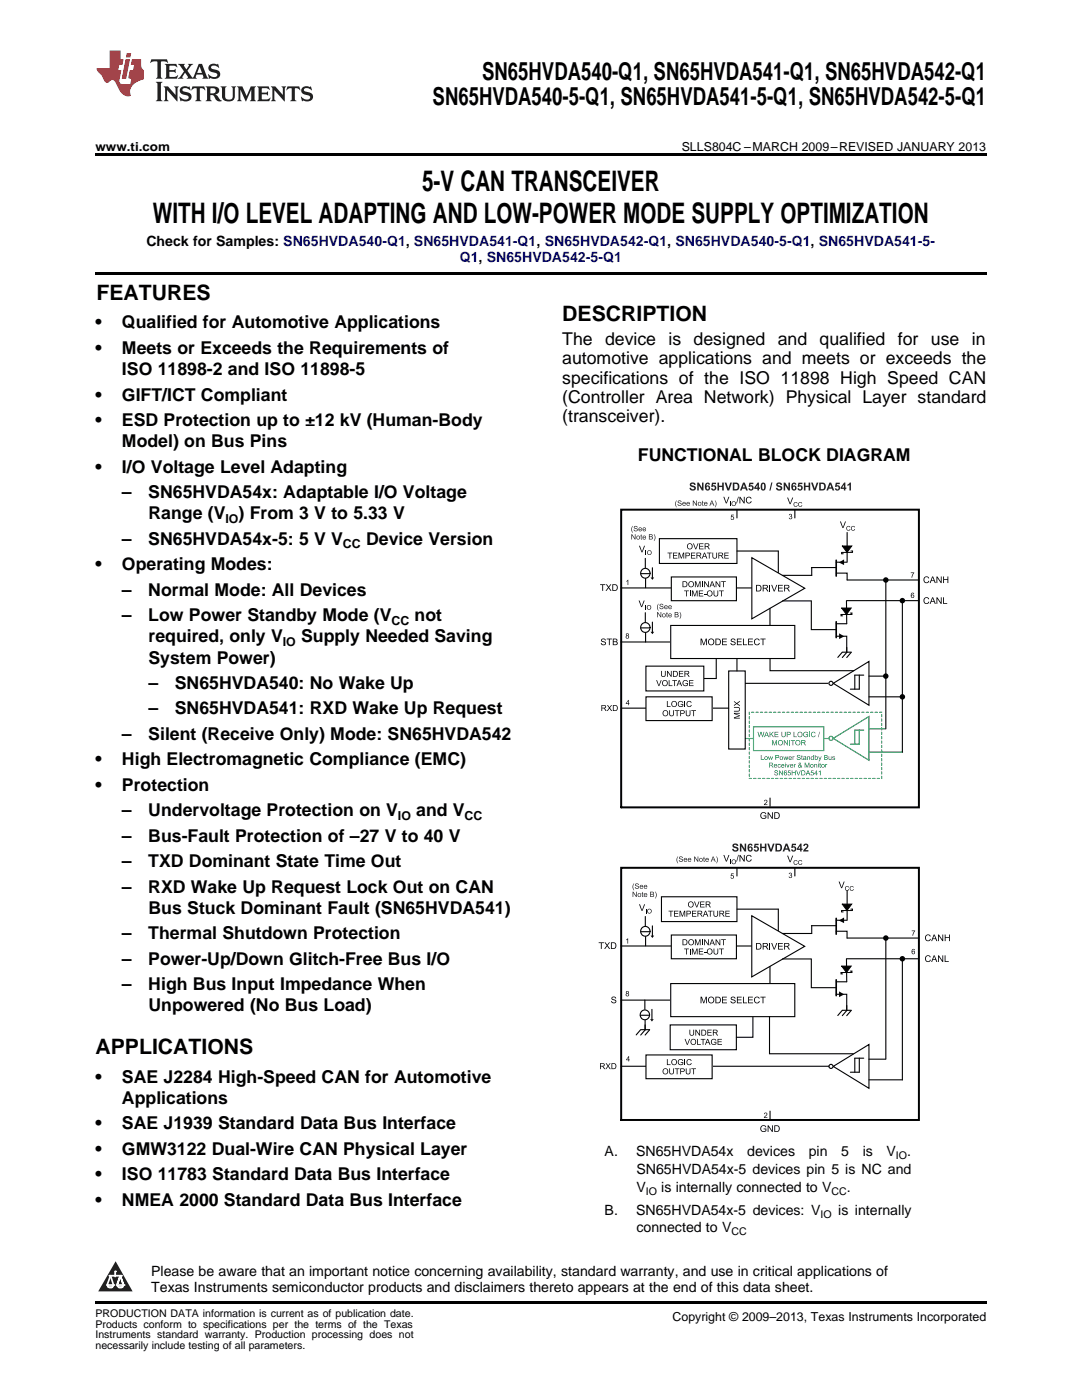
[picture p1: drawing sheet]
<svg xmlns="http://www.w3.org/2000/svg" width="216mm" height="279mm" viewBox="0 0 216 279" stroke-linecap="round" stroke-linejoin="round" font-family="sans-serif">
<defs><g id="words">
<g font-size="5.6">
<text x="84.2" y="38.1">5-V CAN TRANSCEIVER</text>
<text x="30.5" y="44.4">WITH I/O LEVEL ADAPTING AND LOW-POWER MODE SUPPLY OPTIMIZATION</text>
</g>
<g font-size="4.9">
<text x="96.2" y="16">SN65HVDA540-Q1, SN65HVDA541-Q1, SN65HVDA542-Q1</text>
<text x="86.3" y="21">SN65HVDA540-5-Q1, SN65HVDA541-5-Q1, SN65HVDA542-5-Q1</text>
</g>
<g font-size="4.2">
<text x="19.2" y="59.8">FEATURES</text>
<text x="112.2" y="64.1">DESCRIPTION</text>
<text x="19" y="210.3">APPLICATIONS</text>
</g>
<g font-size="3.5">
<text x="19" y="65.5">•</text>
<text x="24.3" y="65.5">Qualified for Automotive Applications</text>
<text x="19" y="70.6">•</text>
<text x="24.3" y="70.6">Meets or Exceeds the Requirements of</text>
<text x="112.2" y="68.8">The device</text>
<text x="133.4" y="68.8">is designed</text>
<text x="155.2" y="68.8">and qualified</text>
<text x="179.2" y="68.8">for use</text>
<text x="193.9" y="68.8">in</text>
<text x="24.3" y="74.9">ISO 11898-2 and ISO 11898-5</text>
<text x="112.2" y="72.7">automotive applications and meets or exceeds the</text>
<text x="112.2" y="76.6">specifications of the ISO 11898 High Speed CAN</text>
<text x="19" y="79.9">•</text>
<text x="24.3" y="79.9">GIFT/ICT Compliant</text>
<text x="112.2" y="80.4">(Controller Area Network) Physical Layer standard</text>
<text x="19" y="85">•</text>
<text x="24.3" y="85">ESD Protection up to ±12 kV (Human-Body</text>
<text x="24.3" y="89.3">Model) on Bus Pins</text>
<text x="112.2" y="84.3">(transceiver).</text>
<text x="19" y="94.3">•</text>
<text x="24.3" y="94.3">I/O Voltage Level Adapting</text>
<text x="127.3" y="92.1">FUNCTIONAL BLOCK DIAGRAM</text>
<text x="24.3" y="99.4">–</text>
<text x="29.6" y="99.4">SN65HVDA54x: Adaptable I/O Voltage</text>
<text x="29.6" y="103.6">Range (V</text>
<text x="47.6" y="103.6">) From 3 V to 5.33 V</text>
<text x="19" y="113.8">•</text>
<text x="24.3" y="108.7">–</text>
<text x="24.3" y="113.8">Operating Modes:</text>
<text x="29.6" y="108.7">SN65HVDA54x-5: 5 V V</text>
<text x="73.1" y="108.7">Device Version</text>
<text x="24.3" y="118.9">–</text>
<text x="29.6" y="118.9">Normal Mode: All Devices</text>
<text x="24.3" y="124">–</text>
<text x="29.6" y="124">Low Power Standby Mode (V</text>
<text x="82.7" y="124">not</text>
<text x="29.6" y="128.2">required, only V</text>
<text x="60.1" y="128.2">Supply Needed Saving</text>
<text x="29.6" y="132.4">System Power)</text>
<text x="29.6" y="137.5">–</text>
<text x="34.9" y="137.5">SN65HVDA540: No Wake Up</text>
<text x="29.6" y="142.6">–</text>
<text x="34.9" y="142.6">SN65HVDA541: RXD Wake Up Request</text>
<text x="24.3" y="147.7">–</text>
<text x="29.6" y="147.7">Silent (Receive Only) Mode: SN65HVDA542</text>
<text x="19" y="152.8">•</text>
<text x="24.3" y="152.8">High Electromagnetic Compliance (EMC)</text>
<text x="19" y="157.8">•</text>
<text x="24.3" y="157.8">Protection</text>
<text x="24.3" y="162.9">–</text>
<text x="24.3" y="168">–</text>
<text x="29.6" y="162.9">Undervoltage Protection on V</text>
<text x="29.6" y="168">Bus-Fault Protection of –27 V to 40 V</text>
<text x="83" y="162.9">and V</text>
<text x="24.3" y="173.1">–</text>
<text x="29.6" y="173.1">TXD Dominant State Time Out</text>
<text x="24.3" y="178.2">–</text>
<text x="29.6" y="178.2">RXD Wake Up Request Lock Out on CAN</text>
<text x="29.6" y="182.4">Bus Stuck Dominant Fault (SN65HVDA541)</text>
<text x="24.3" y="187.5">–</text>
<text x="29.6" y="187.5">Thermal Shutdown Protection</text>
<text x="24.3" y="192.5">–</text>
<text x="24.3" y="197.6">–</text>
<text x="29.6" y="192.5">Power-Up/Down Glitch-Free Bus I/O</text>
<text x="29.6" y="197.6">High Bus Input Impedance When</text>
<text x="29.6" y="201.9">Unpowered (No Bus Load)</text>
<text x="19" y="216">•</text>
<text x="24.3" y="216">SAE J2284 High-Speed CAN for Automotive</text>
<text x="24.3" y="220.3">Applications</text>
<text x="19" y="225.4">•</text>
<text x="24.3" y="225.4">SAE J1939 Standard Data Bus Interface</text>
<text x="19" y="230.4">•</text>
<text x="24.3" y="230.4">GMW3122 Dual-Wire CAN Physical Layer</text>
<text x="19" y="235.5">•</text>
<text x="24.3" y="235.5">ISO 11783 Standard Data Bus Interface</text>
<text x="19" y="240.6">•</text>
<text x="24.3" y="240.6">NMEA 2000 Standard Data Bus Interface</text>
</g>
<g font-size="2.8">
<text x="29.2" y="49">Check for Samples: SN65HVDA540-Q1, SN65HVDA541-Q1, SN65HVDA542-Q1, SN65HVDA540-5-Q1, SN65HVDA541-5-</text>
<text x="120.6" y="230.8">A.</text>
<text x="126.9" y="230.8">SN65HVDA54x</text>
<text x="149.1" y="230.8">devices</text>
<text x="161.4" y="230.8">pin</text>
<text x="167.9" y="230.8">5</text>
<text x="172.1" y="230.8">is</text>
<text x="176.9" y="230.8">V</text>
<text x="181" y="230.8">.</text>
<text x="127" y="234.3">SN65HVDA54x-5 devices pin 5 is NC and</text>
<text x="127" y="237.8">V</text>
<text x="131.9" y="237.8">is internally connected to V</text>
<text x="169" y="237.8">.</text>
<text x="120.6" y="242.4">B.</text>
<text x="126.9" y="242.4">SN65HVDA54x-5 devices: V</text>
<text x="127" y="246">connected to V</text>
<text x="167.3" y="242.4">is internally</text>
<text x="30.2" y="254.7">Please be aware that an important notice concerning availability, standard warranty, and use in critical applications of</text>
<text x="30.2" y="257.9">Texas Instruments semiconductor products and disclaimers thereto appears at the end of this data sheet.</text>
</g>
<text font-size="2.8" fill="#0000c8" x="91.8" y="52.2">Q1, SN65HVDA542-5-Q1</text>
<g font-size="2.5">
<text x="19" y="30.1">www.ti.com</text>
<text x="136" y="30.1">SLLS804C –MARCH 2009–REVISED JANUARY 2013</text>
<text x="45" y="104.4">IO</text>
<text x="68.4" y="109.4">CC</text>
<text x="78.1" y="124.7">CC</text>
<text x="56.4" y="128.9">IO</text>
<text x="79.4" y="163.6">IO</text>
<text x="92.7" y="163.6">CC</text>
<text x="134.2" y="263.6">Copyright © 2009–2013, Texas Instruments Incorporated</text>
</g>
<g font-size="2.1">
<text x="178.8" y="231.4">IO</text>
<text x="128.9" y="238.4">IO</text>
<text x="165.9" y="238.4">CC</text>
<text x="163.7" y="243">IO</text>
<text x="145.9" y="246.5">CC</text>
<text x="19" y="262.9">PRODUCTION DATA information is current as of publication date.</text>
<text x="19" y="265">Products conform to specifications per the terms of the Texas</text>
<text x="19" y="267.1">Instruments standard warranty. Production processing does not</text>
<text x="19" y="269.2">necessarily include testing of all parameters.</text>
</g>
<text font-size=".4" fill="#fff" x="19" y="59.7">1</text>
</g></defs>
<path d="M19 259.7h177.8v.5h-177.8z" fill="#000"/>
<path d="M23.1 251.7l3.4 6h-6.9z" fill="#231f20"/>
<path d="M21.4 256.5h1.2l-.3 .5h-.3a.55 .55 0 0 1-.6-.5z" fill-rule="evenodd" fill="#fff"/>
<path d="M21.4 256.5h1.2l-.3 .5h-.3a.55 .55 0 0 1-.6-.5z" fill="none" stroke="#231f20" stroke-width=".34"/>
<path d="M21.4 256.5h1.2l-.3 .5h-.5z" fill="none" stroke="#fff" stroke-width=".34"/>
<path d="M23 254.7h.1" fill="none" stroke="#fff" stroke-width=".34"/>
<path d="M23 253.7v1z" fill="#fff"/>
<path d="M23 253.7v1z" fill="none" stroke="#fff" stroke-width=".34"/>
<circle cx="23" cy="253.7" r=".17" fill="#fff"/>
<path d="M21.9 254.6h.1" fill="none" stroke="#fff" stroke-width=".34"/>
<path d="M21.9 254.6h2.3z" fill="#fff"/>
<path d="M21.9 254.6h2.3z" fill="none" stroke="#fff" stroke-width=".34"/>
<circle cx="24.2" cy="254.6" r=".17" fill="#fff"/>
<path d="M23.3 256.5h.1" fill="none" stroke="#fff" stroke-width=".34"/>
<path d="M24 254.6l-.7 1.9z" fill="#fff"/>
<path d="M24 254.6l-.7 1.9z" fill="none" stroke="#fff" stroke-width=".34"/>
<path d="M24 254.6l.7 1.9z" fill="#fff"/>
<path d="M24 254.6l.7 1.9z" fill="none" stroke="#fff" stroke-width=".34"/>
<path d="M24.6 256.5h.1" fill="none" stroke="#fff" stroke-width=".34"/>
<circle cx="21.4" cy="256.5" r=".17" fill="#fff"/>
<path d="M22.1 254.6l-.7 1.9z" fill="#fff"/>
<path d="M22.1 254.6l-.7 1.9z" fill="none" stroke="#fff" stroke-width=".34"/>
<path d="M22.1 254.6l.5 1.9z" fill="#fff"/>
<path d="M22.1 254.6l.5 1.9z" fill="none" stroke="#fff" stroke-width=".34"/>
<circle cx="22.6" cy="256.5" r=".17" fill="#fff"/>
<path d="M23.4 256.5h1.3a.65 .65 0 0 1-.7 .5 .65 .65 0 0 1-.6-.5z" fill-rule="evenodd" fill="#fff"/>
<path d="M23.4 256.5h1.3a.65 .65 0 0 1-.7 .5 .65 .65 0 0 1-.6-.5z" fill="none" stroke="#231f20" stroke-width=".34"/>
<path d="M23.4 256.5h1.3l-.4 .5h-.6z" fill="none" stroke="#fff" stroke-width=".34"/>
<path d="M23.3 256.5h.1" fill="none" stroke="#fff" stroke-width=".34"/>
<circle cx="24.7" cy="256.5" r=".17" fill="#fff"/>
<path d="M123.9 101.7h59.5v59.4h-59.5zM123.9 173.2h59.5v50.3h-59.5z" fill="none" stroke="#010202" stroke-width=".4"/>
<path d="M149.5 155.4h26.4v-13.2h-26.4v13.2" fill="none" stroke="#05974a" stroke-width=".22" stroke-dasharray=".4 .4"/>
<path d="M155.3 110v4.3M166.9 114.4h2.1v1.3M166.9 112.2h2M169 106.3v5.9" fill="none" stroke="#010202" stroke-width=".22"/>
<path d="M166.9 111.8v3.2" fill="none" stroke="#010202" stroke-width=".33"/>
<path d="M167.4 112.3l1-.7v1.2z" fill="#010202"/>
<path d="M166.9 124.1v3.2" fill="none" stroke="#010202" stroke-width=".33"/>
<path d="M166.9 127h2.1v3.2M166.9 124.5h2.1" fill="none" stroke="#010202" stroke-width=".22"/>
<path d="M167.4 126.4l1.1 .6-1.1 .5z" fill="#010202"/>
<path d="M168.9 119.9l.1 4.6" fill="none" stroke="#010202" stroke-width=".22"/>
<g fill="#010202">
<path d="M167.6 104.1h.2l.4 1.1 .4-1.1h.2l-.5 1.3h-.2z"/>
<path d="M169 105.1l.4-.1 .3 .2-.1 .1a.3 .3 0 0 0-.5-.1 .3 .3 0 0 0 0 .5 .3 .3 0 0 0 .5-.1h.1a.45 .45 0 0 1-.7 .2 .45 .45 0 0 1 0-.7z"/>
<path d="M169.9 105.1l.5-.1 .2 .2-.1 .1a.3 .3 0 0 0-.5-.1 .3 .3 0 0 0 0 .5 .3 .3 0 0 0 .5-.1h.1a.45 .45 0 0 1-.7 .2 .45 .45 0 0 1 0-.7z"/>
</g>
<path d="M169 115.8h14.3" fill="none" stroke="#010202" stroke-width=".22"/>
<g fill="#010202">
<path d="M184.4 115.2l.7-.1 .3 .3h-.2a.46 .46 0 0 0-.6-.1 .46 .46 0 0 0-.1 .7 .4 .4 0 0 0 .4 .2 .4 .4 0 0 0 .4-.3h.1a.64 .64 0 0 1-1 .3 .64 .64 0 0 1 0-1z"/>
<path d="M186.9 115h.1l.7 1.1v-1.1h.2v1.4h-.2l-.7-1.1v1.1h-.1z"/>
<path d="M188.2 115h.2v.6h.7v-.6h.1v1.4h-.1v-.7h-.7v.7h-.2z"/>
<path d="M181.7 114.3h.7l-.4 1h-.1v-.3l.4-.6h-.6z"/>
<path d="M184.4 119.4l.7-.2 .3 .4h-.2a.46 .46 0 0 0-.6-.1 .46 .46 0 0 0-.1 .6 .4 .4 0 0 0 .4 .3 .4 .4 0 0 0 .4-.3h.1a.64 .64 0 0 1-1 .3 .64 .64 0 0 1 0-1z"/>
<path d="M186.9 119.2h.1l.7 1v-1h.2v1.3h-.2l-.7-1v1h-.1z"/>
<path d="M188.2 119.2h.2v1.2h.6v.1h-.8z"/>
<path d="M121.1 140.7h.2l.3 .5 .3-.5h.2l-.4 .6 .5 .6h-.2l-.4-.5-.3 .5h-.2l.4-.6z"/>
<path d="M186 115h.2l.5 1.4h-.2l-.1-.4h-.6l-.1 .4h-.2zM186.1 115.2l-.2 .6h.4z"/>
<path d="M181.8 118.4l.4-.1 .2 .2-.1 .1a.21 .21 0 0 0-.3-.2 .21 .21 0 0 0-.1 .3v.1a.34 .34 0 0 1 .5 .1 .34 .34 0 0 1-.2 .5 .34 .34 0 0 1-.4-.3zM181.9 119a.23 .23 0 0 0 .4 0 .23 .23 0 0 0-.4 0z"/>
<path d="M186 119.2h.2l.5 1.3h-.2l-.1-.4h-.6l-.1 .4h-.2zM186.1 119.3l-.2 .7h.4z"/>
<path d="M120 140.7h.5a.33 .33 0 0 1 .4 .3 .33 .33 0 0 1-.3 .4l.4 .5h-.2l-.5-.5h-.1v.5h-.2zM120.2 140.8v.4h.3a.21 .21 0 0 0 .3-.1 .21 .21 0 0 0-.3-.3z"/>
<path d="M122.3 140.7h.4a.59 .59 0 0 1 .6 .6 .59 .59 0 0 1-.6 .6h-.4zM122.4 140.9v.9a.49 .49 0 0 0 .7-.5 .49 .49 0 0 0-.7-.4z"/>
</g>
<g fill="#05974a">
<path d="M151.8 150.7h.2v.8h.4v.2h-.6z"/>
<path d="M153.3 150.9h.1l.1 .6 .2-.6h.1l.2 .6 .1-.6h.1l-.2 .8h-.1l-.2-.6-.1 .6h-.1z"/>
<path d="M156.3 150.9h.1l.2 .6 .1-.6h.2l.1 .6 .2-.6h.1l-.2 .8h-.2l-.1-.6-.1 .6h-.2z"/>
<path d="M158.2 150.9l.1 .2 .2-.1-.2 .1v.6h-.1z"/>
<path d="M159.1 150.7h.1a.37 .37 0 0 1 .5 .3h-.1a.22 .22 0 0 0-.2-.3 .22 .22 0 0 0-.2 .3 .37 .37 0 0 1 .5 .3 .37 .37 0 0 1-.3 .5 .37 .37 0 0 1-.4-.4l.1-.1a.25 .25 0 0 0 .2 .4 .25 .25 0 0 0 .3-.4 .25 .25 0 0 0-.4-.1 .25 .25 0 0 1-.2-.2 .25 .25 0 0 1 .1-.3z"/>
<path d="M159.9 150.8l.2-.1v.2h.1l-.1 .6 .1 .2-.3-.1z"/>
<path d="M161.1 150.9l.1 .2a.25 .25 0 0 1 .3-.2 .25 .25 0 0 1 .1 .3v.5h-.1v-.6h-.3v.6h-.1z"/>
<path d="M163.3 150.9h.1l.2 .6 .2-.6h.1l-.4 1-.2-.1 .3-.1z"/>
<path d="M165.3 150.9h.2v.6l.1 .1 .2-.1v-.6h.1v.8l-.1-.1a.25 .25 0 0 1-.3 .1 .25 .25 0 0 1-.2-.3z"/>
<path d="M166.1 151l.3-.1 .2 .2-.3-.1v.2a.29 .29 0 0 1 .3 .2 .29 .29 0 0 1-.2 .4 .29 .29 0 0 1-.3-.4l.3 .2 .1-.1-.4-.2z"/>
<path d="M155.3 152.6l.3-.1 .2 .2h-.1a.2 .2 0 0 0-.3 0 .2 .2 0 0 0 0 .3 .2 .2 0 0 0 .3-.1l.1 .1a.35 .35 0 0 1-.5 .1 .35 .35 0 0 1 0-.5z"/>
<path d="M156.9 152.5h.1l.2 .6 .2-.6h.2l-.3 .7z"/>
<path d="M158.4 152.5l.1 .1 .3-.1-.2 .2-.1 .5h-.1z"/>
<path d="M160.6 152.2h.2l.3 .9 .2-.9h.2v1h-.1v-.8l-.3 .8h-.1l-.3-.8v.8h-.1z"/>
<path d="M162.5 152.5l.1 .1a.25 .25 0 0 1 .3-.1 .25 .25 0 0 1 .2 .3v.4h-.2v-.5l-.3-.1v.6h-.1z"/>
<path d="M163.6 152.3l.1-.1v.3h.1l-.1 .5 .1 .2-.2-.1z"/>
<path d="M164.7 152.5l.1 .1 .3-.1-.3 .2v.5h-.1z"/>
<path d="M154.6 153.8h.1a.37 .37 0 0 1 .5 .2h-.1a.22 .22 0 0 0-.2-.2 .22 .22 0 0 0-.2 .3h.1a.37 .37 0 0 1 .4 .3 .37 .37 0 0 1-.3 .4 .37 .37 0 0 1-.4-.3l.1-.1a.25 .25 0 0 0 .3 .3 .25 .25 0 0 0 .2-.3 .25 .25 0 0 0-.4-.2 .25 .25 0 0 1-.2-.1 .25 .25 0 0 1 .1-.3z"/>
<path d="M155.5 153.8h.1l.5 .7v-.7h.1v.9h-.1l-.5-.7v.7h-.1z"/>
<path d="M157.3 153.8h.5v.1h-.4l-.1 .2a.33 .33 0 0 1 .5 .2 .33 .33 0 0 1-.2 .4 .33 .33 0 0 1-.4-.2h.1a.21 .21 0 0 0 .3 .1 .21 .21 0 0 0 0-.4 .21 .21 0 0 0-.3 .1h-.1z"/>
<path d="M158 153.8h.1v.4h.5v-.4h.2v.9h-.2v-.4h-.5v.4h-.1z"/>
<path d="M158.9 153.8h.1l.3 .8 .3-.8h.2l-.4 .9h-.1z"/>
<path d="M161.9 153.8h.5v.1h-.4l-.1 .2a.33 .33 0 0 1 .5 .2 .33 .33 0 0 1-.2 .4 .33 .33 0 0 1-.4-.2h.1a.21 .21 0 0 0 .3 .1 .21 .21 0 0 0 0-.4 .21 .21 0 0 0-.3 .1h-.1z"/>
<path d="M163.4 154l.3-.3v1h-.1v-.7l-.2 .1z"/>
<path d="M152.5 151.3a.36 .36 0 0 1 .7 0 .36 .36 0 0 1-.7 0zM152.7 151.3a.25 .25 0 0 0 .4 0 .25 .25 0 0 0-.4 0z"/>
<path d="M154.7 150.7h.6a.29 .29 0 0 1 .2 .2 .29 .29 0 0 1-.2 .3l-.4 .1v.4h-.2zM154.9 150.8v.3l.4-.1v-.2z"/>
<path d="M155.6 151.3a.36 .36 0 0 1 .7 0 .36 .36 0 0 1-.7 0zM155.7 151.3a.25 .25 0 0 0 .5 0 .25 .25 0 0 0-.5 0z"/>
<path d="M157.4 151a.33 .33 0 0 1 .4 0 .33 .33 0 0 1 .2 .3h-.5a.21 .21 0 0 0 .1 .3 .21 .21 0 0 0 .3-.2h.1a.36 .36 0 0 1-.5 .2 .36 .36 0 0 1-.1-.6zM157.5 151.1v.1h.4l-.1-.2z"/>
<path d="M160.3 151h.5l.1 .7-.1-.1a.27 .27 0 0 1-.4 .1 .27 .27 0 0 1-.1-.4 .27 .27 0 0 1 .4-.1v-.1l-.4 .1zM160.4 151.4v.2h.2l.1-.3z"/>
<path d="M161.9 151l.2-.1 .2 .1v-.3h.1v1l-.1-.1a.34 .34 0 0 1-.5-.1 .34 .34 0 0 1 .1-.5zM161.9 151.3a.25 .25 0 0 0 .5 0 .25 .25 0 0 0-.5 0z"/>
<path d="M162.6 150.7h.1v.3a.33 .33 0 0 1 .5 .3 .33 .33 0 0 1-.5 .3l-.1 .1zM162.7 151.3a.25 .25 0 0 0 .5 0 .25 .25 0 0 0-.5 0z"/>
<path d="M164.4 150.7h.4a.25 .25 0 0 1 .3 .1 .25 .25 0 0 1-.1 .3l.2 .2-.1 .3-.7 .1zM164.6 150.8v.3l.4-.1-.1-.2zM164.6 151.2v.3h.4v-.3z"/>
<path d="M153.5 152.2h.4a.27 .27 0 0 1 .4 .2 .27 .27 0 0 1-.3 .4l.3 .4-.5-.4h-.2v.4h-.1zM153.6 152.3v.3l.5-.1-.1-.2z"/>
<path d="M154.5 152.6a.33 .33 0 0 1 .4-.1 .33 .33 0 0 1 .2 .4h-.6a.21 .21 0 0 0 .2 .2 .21 .21 0 0 0 .2-.1h.2a.36 .36 0 0 1-.6 .1 .36 .36 0 0 1 0-.5zM154.6 152.6l-.1 .2h.4l-.1-.2z"/>
<path d="M156 152.6a.33 .33 0 0 1 .3-.1 .33 .33 0 0 1 .2 .4h-.5a.21 .21 0 0 0 .1 .2 .21 .21 0 0 0 .3-.1h.1a.36 .36 0 0 1-.5 .1 .36 .36 0 0 1 0-.5zM156.1 152.6l-.1 .2h.4l-.1-.2z"/>
<path d="M156.7 152.2l.1 .2zM156.7 152.5h.1v.7h-.1z"/>
<path d="M157.7 152.6a.33 .33 0 0 1 .4-.1 .33 .33 0 0 1 .2 .4h-.6a.21 .21 0 0 0 .2 .2 .21 .21 0 0 0 .2-.1h.2a.36 .36 0 0 1-.6 .1 .36 .36 0 0 1 0-.5zM157.8 152.6l-.1 .2h.4l-.1-.2z"/>
<path d="M159.4 152.3h.4l-.2 .3 .2 .3 .2-.1-.1 .2 .2 .1-.1 .1-.2-.1a.31 .31 0 0 1-.5 0 .31 .31 0 0 1 .2-.5zM159.5 152.4a.13 .13 0 0 0 .2 0 .13 .13 0 0 0-.2 0zM159.4 152.8a.2 .2 0 0 0 .1 .3 .2 .2 0 0 0 .3-.1z"/>
<path d="M161.7 152.8a.36 .36 0 0 1 .7 0 .36 .36 0 0 1-.7 0zM161.8 152.9a.25 .25 0 0 0 .5 0 .25 .25 0 0 0-.5 0z"/>
<path d="M163.2 152.2l.2 .2zM163.2 152.5h.2v.7h-.2z"/>
<path d="M163.9 152.8a.36 .36 0 0 1 .7 0 .36 .36 0 0 1-.7 0zM164 152.9a.25 .25 0 0 0 .5 0 .25 .25 0 0 0-.5 0z"/>
<path d="M156.5 153.9l.4-.1 .1 .2h-.1a.2 .2 0 0 0-.2-.2 .2 .2 0 0 0-.2 .3v.1a.32 .32 0 0 1 .5 .1 .32 .32 0 0 1-.2 .5 .32 .32 0 0 1-.4-.3zM156.5 154.4a.25 .25 0 0 0 .5 0 .25 .25 0 0 0-.5 0z"/>
<path d="M159.9 153.8h.3a.49 .49 0 0 1 .5 .4 .49 .49 0 0 1-.5 .5h-.3zM160 153.9v.7a.4 .4 0 0 0 .6-.4 .4 .4 0 0 0-.6-.3z"/>
<path d="M161.2 153.8h.1l.4 .9h-.2l-.1-.3h-.4l-.1 .3h-.1zM161.2 153.9l-.1 .4h.3z"/>
<path d="M162.9 153.8l.1 .6h.2l-.2 .3h-.1v-.2h-.4zM162.9 153.9l-.3 .5h.3z"/>
</g>
<path d="M169 130.2l-.9 1z" fill="#fff"/>
<path d="M123.9 117.3h33.1M169 129.2v1l-.9 1M169.9 130.2h-1.8l-.9 1M169.9 130.2l-.9 1" fill="none" stroke="#010202" stroke-width=".22"/>
<g fill="#010202">
<path d="M125 116l.4-.3v1.1h-.2v-.9l-.2 .2z"/>
<path d="M119.7 116.6h1.1v.2h-.5v1.1h-.1v-1.1h-.5z"/>
<path d="M120.9 116.6h.2l.3 .5 .4-.5h.2l-.5 .6 .5 .7h-.2l-.4-.5-.4 .5h-.2l.5-.7z"/>
<path d="M122.2 116.6h.4a.66 .66 0 0 1 .7 .7 .66 .66 0 0 1-.6 .6h-.5zM122.4 116.8v1a.54 .54 0 0 0 .7-.5 .54 .54 0 0 0-.7-.5z"/>
</g>
<path d="M123.9 128.1h14.1" fill="none" stroke="#010202" stroke-width=".22"/>
<g fill="#010202">
<path d="M120.1 127.5a.52 .52 0 0 1 .8 .3h-.2a.29 .29 0 0 0-.3-.3 .29 .29 0 0 0-.3 .4 .67 .67 0 0 1 .8 .6 .55 .55 0 0 1-.6 .3 .55 .55 0 0 1-.4-.5h.1a.32 .32 0 0 0 .4 .4 .32 .32 0 0 0 .3-.4l-.2-.1a.42 .42 0 0 1-.5-.2 .42 .42 0 0 1 .1-.5z"/>
<path d="M121.1 127.4h1v.2h-.4v1.2h-.2v-1.2h-.4z"/>
<path d="M122.3 127.4h.5a.33 .33 0 0 1 .4 .2 .33 .33 0 0 1-.2 .5 .37 .37 0 0 1 .2 .4 .37 .37 0 0 1-.4 .3h-.5zM122.4 127.6v.4h.3a.22 .22 0 0 0 .3-.2 .22 .22 0 0 0-.3-.2zM122.4 128.2v.4l.7-.1a.24 .24 0 0 0-.1-.3 .24 .24 0 0 0-.2 0z"/>
<path d="M125 126.5a.28 .28 0 0 1 .4-.1 .28 .28 0 0 1-.1 .5 .31 .31 0 0 1 .1 .4 .31 .31 0 0 1-.5 0 .31 .31 0 0 1 .1-.4l-.1-.2zM125 126.7a.2 .2 0 0 0 .4 0 .2 .2 0 0 0-.4 0zM125 127.1a.21 .21 0 0 0 .4 0 .21 .21 0 0 0-.4 0z"/>
</g>
<path d="M167.9 110.2h2.2" fill="none" stroke="#010202" stroke-width=".2"/>
<path d="M168.1 109h1.9l-1 1.2z" fill-rule="evenodd" fill="#010202"/>
<path d="M167.9 110.2v.3h.4M168.1 109h1.9l-1 1.2zM169.8 110h.3v.2M167.8 122.6h2.2" fill="none" stroke="#010202" stroke-width=".2"/>
<path d="M168 121.3h1.8l-.9 1.3z" fill-rule="evenodd" fill="#010202"/>
<path d="M167.8 122.6v.3h.3M168 121.3h1.8l-.9 1.3zM169.7 122.4l.3-.1v.3" fill="none" stroke="#010202" stroke-width=".2"/>
<path d="M128.8 122.3v1.8M130.2 124.1v2" fill="none" stroke="#010202" stroke-width=".22"/>
<path d="M129.8 126.1h.7l-.3 .5z" fill-rule="evenodd" fill="#010202"/>
<g fill="none" stroke="#010202" stroke-width=".22">
<path d="M127.9 125.3h1.7"/>
<circle cx="128.7" cy="125.2" r=".96"/>
</g>
<path d="M134 115.1h12.9v4.8h-12.9z" fill-rule="evenodd" fill="#fff"/>
<path d="M134 115.1h12.9v4.8h-12.9z" fill="none" stroke="#010202" stroke-width=".22"/>
<g fill="#010202">
<path d="M138.7 116h.2l.3 1 .4-1h.2v1.2h-.2v-1l-.3 1h-.1l-.4-1v1h-.1z"/>
<path d="M140.1 116h.1v1.2h-.1z"/>
<path d="M140.5 116h.2l.6 .9v-.9h.1v1.2h-.1l-.6-.9v.9h-.2z"/>
<path d="M142.8 116h.2l.6 .9v-.9h.1v1.2h-.1l-.7-.9v.9h-.1z"/>
<path d="M143.9 116h.9v.1h-.4v1.1h-.1v-1.1h-.4z"/>
<path d="M136.5 117.8h1v.2h-.4v1h-.2v-1h-.4z"/>
<path d="M137.6 117.8h.2v1.2h-.2z"/>
<path d="M138.1 117.8h.2l.3 1.1 .4-1.1h.2v1.2h-.2v-1l-.3 1h-.1l-.4-1v1h-.1z"/>
<path d="M139.5 117.8h.8v.2h-.7v.3h.7v.2h-.7v.4h.7v.1h-.8z"/>
<path d="M140.5 118.5h.4v.2h-.4z"/>
<path d="M142.4 117.8h.1v.7a.31 .31 0 0 0 .3 .4 .31 .31 0 0 0 .3-.2l.1-.9h.1v.7a.47 .47 0 0 1-.5 .5 .47 .47 0 0 1-.4-.5z"/>
<path d="M143.5 117.8h.9v.2h-.4v1h-.1v-1h-.4z"/>
<path d="M136.2 116h.4a.59 .59 0 0 1 .6 .6 .59 .59 0 0 1-.6 .6h-.4zM136.3 116.1v.9a.49 .49 0 0 0 .7-.4 .49 .49 0 0 0-.7-.5z"/>
<path d="M137.3 116.6a.6 .6 0 0 1 1.2 0 .6 .6 0 0 1-1.2 0zM137.5 116.6a.45 .45 0 0 0 .9 0 .45 .45 0 0 0-.9 0z"/>
<path d="M142 116h.2l.5 1.2h-.2l-.1-.4h-.5l-.2 .4h-.1zM142.1 116.1l-.2 .6h.4z"/>
<path d="M141.1 118.4a.6 .6 0 0 1 1.1 0 .6 .6 0 0 1-1.1 0zM141.2 118.4a.45 .45 0 0 0 .9 0 .45 .45 0 0 0-.9 0z"/>
</g>
<path d="M128.8 111.4v1.9M130.2 113.3v2M128.8 126.3v1.8" fill="none" stroke="#010202" stroke-width=".22"/>
<path d="M129.8 115.3h.7l-.3 .4z" fill-rule="evenodd" fill="#010202"/>
<g fill="none" stroke="#010202" stroke-width=".22">
<path d="M127.9 114.5h1.7M128.8 115.4v1.9"/>
<circle cx="128.7" cy="114.4" r=".96"/>
</g>
<path d="M131.6 107.5h15.5v5h-15.5z" fill-rule="evenodd" fill="#fff"/>
<path d="M131.6 107.5h15.5v5h-15.5z" fill="none" stroke="#010202" stroke-width=".22"/>
<g fill="#010202">
<path d="M138.3 108.4h.2l.3 1.1 .4-1.1h.2l-.5 1.2h-.2z"/>
<path d="M139.5 108.4h.9v.2h-.7v.3h.6v.2h-.6v.4h.7v.1h-.9z"/>
<path d="M133.2 110.3h.9v.1h-.4v1.1h-.1v-1.1h-.4z"/>
<path d="M134.3 110.3h.9v.1h-.7v.4h.6v.1h-.6v.4h.7v.2h-.9z"/>
<path d="M135.4 110.3h.2l.4 1 .3-1h.2v1.2h-.1v-1l-.4 1h-.1l-.4-1v1h-.1z"/>
<path d="M137.9 110.3h.8v.1h-.7v.4h.7v.1h-.7v.4h.8v.2h-.9z"/>
<path d="M141.1 110.3h.9v.1h-.4v1.1h-.2v-1.1h-.3z"/>
<path d="M142.2 110.3h.1v.7a.31 .31 0 0 0 .2 .3 .31 .31 0 0 0 .4-.1v-.9h.2v.7a.47 .47 0 0 1-.5 .5 .47 .47 0 0 1-.4-.5z"/>
<path d="M144.5 110.3h.9v.1h-.7v.4h.6v.1h-.6v.4h.7v.2h-.9z"/>
<path d="M137.1 109a.6 .6 0 0 1 1.2 0 .6 .6 0 0 1-1.2 0zM137.2 109a.45 .45 0 0 0 .9 0 .45 .45 0 0 0-.9 0z"/>
<path d="M140.6 108.4h.5a.33 .33 0 0 1 .5 .3 .33 .33 0 0 1-.4 .4l.5 .5h-.2l-.6-.5h-.1v.5h-.2zM140.8 108.6v.4h.3a.21 .21 0 0 0 .3-.2 .21 .21 0 0 0-.3-.2z"/>
<path d="M136.8 110.3h.5a.34 .34 0 0 1 .4 .3 .34 .34 0 0 1-.3 .4h-.5v.5h-.1zM136.9 110.4v.4h.5a.21 .21 0 0 0 .1-.2 .21 .21 0 0 0-.3-.2z"/>
<path d="M139 110.3h.5a.33 .33 0 0 1 .4 .3 .33 .33 0 0 1-.3 .3l.4 .6h-.2l-.5-.6h-.2v.6h-.1zM139.1 110.4v.4h.4a.21 .21 0 0 0 .3-.2 .21 .21 0 0 0-.3-.2z"/>
<path d="M140.5 110.3h.2l.4 1.2h-.1l-.2-.4h-.5l-.1 .4h-.2zM140.6 110.4l-.2 .6h.4z"/>
<path d="M143.3 110.3h.6a.33 .33 0 0 1 .4 .3 .33 .33 0 0 1-.3 .3l.4 .6h-.2l-.5-.6h-.2v.6h-.2zM143.5 110.4v.4h.3a.21 .21 0 0 0 .3-.2 .21 .21 0 0 0-.2-.2z"/>
</g>
<path d="M150 111.3l10.6 6.1-10.6 6.1z" fill="#fff"/>
<path d="M150 111.3l10.6 6.1-10.6 6.1z" fill="none" stroke="#010202" stroke-width=".22"/>
<g fill="#010202">
<path d="M153.5 116.7h.2v1.3h-.2z"/>
<path d="M153.9 116.7h.2l.4 1.2 .4-1.2h.2l-.5 1.3h-.2z"/>
<path d="M155.2 116.7h1v.2h-.8v.4h.7v.1h-.7v.5h.8v.1h-1z"/>
<path d="M150.9 116.7h.4a.66 .66 0 0 1 .7 .7 .66 .66 0 0 1-.7 .6h-.4zM151 116.9v1a.54 .54 0 0 0 .8-.5 .54 .54 0 0 0-.8-.5z"/>
<path d="M152.2 116.7h.6a.36 .36 0 0 1 .4 .3 .36 .36 0 0 1-.3 .4l.4 .6h-.2l-.3-.5h-.2h-.2v.5h-.2zM152.4 116.9v.4h.3a.23 .23 0 0 0 .4-.2 .23 .23 0 0 0-.3-.2z"/>
<path d="M156.5 116.7h.6a.36 .36 0 0 1 .4 .3 .36 .36 0 0 1-.3 .4l.4 .6h-.2l-.3-.5h-.3h-.2v.5h-.1zM156.6 116.9v.4h.4a.23 .23 0 0 0 .3-.2 .23 .23 0 0 0-.2-.2z"/>
</g>
<path d="M147.1 110h8.2M156.1 119.9h5.7M161.9 119.9v5.8h4.9M161.9 113.3h5M162 113.3v1.5h-5.9M169 119.9h14.3" fill="none" stroke="#010202" stroke-width=".22"/>
<g fill="#fff">
<path d="M166.3 136.4l7.1-4.4v8.7z"/>
<circle cx="165.8" cy="136.4" r=".3"/>
</g>
<path d="M166.3 136.4l7.1-4.4v8.7zM171.5 134.7v2.8h-1.8M172.3 134.7h-1.7v2.8" fill="none" stroke="#010202" stroke-width=".22"/>
<circle cx="165.8" cy="136.4" r=".41" fill="#fff"/>
<circle cx="165.8" cy="136.4" r=".41" fill="none" stroke="#010202" stroke-width=".22"/>
<g fill="#fff">
<path d="M166.3 147.4l7.1-4.4v8.7z"/>
<circle cx="165.8" cy="147.3" r=".3"/>
</g>
<path d="M166.3 147.4l7.1-4.4v8.7zM171.5 145.7v2.8h-1.8M172.3 145.7h-1.7v2.8" fill="none" stroke="#05974a" stroke-width=".22"/>
<circle cx="165.8" cy="147.4" r=".41" fill="#fff"/>
<g fill="none" stroke="#05974a" stroke-width=".22">
<path d="M147.1 147.4h18.3"/>
<circle cx="165.8" cy="147.4" r=".41"/>
</g>
<path d="M150.4 145h14v4.8h-14z" fill-rule="evenodd" fill="#fff"/>
<path d="M150.4 145h14v4.8h-14z" fill="none" stroke="#05974a" stroke-width=".22"/>
<g fill="#05974a">
<path d="M151.2 146.1h.1l.2 .9 .3-.9h.1l.3 .9 .2-.9h.1l-.3 1h-.1l-.3-.9-.2 .9h-.2z"/>
<path d="M153.6 146.1h.1v.5l.5-.5h.2l-.4 .4 .4 .6h-.2l-.3-.5-.2 .1v.4h-.1z"/>
<path d="M154.5 146.1h.8v.1h-.6v.3h.6v.1h-.6v.4h.6v.1h-.8z"/>
<path d="M155.9 146.1h.2v.6a.28 .28 0 0 0 .2 .3 .28 .28 0 0 0 .3-.2v-.7h.2v.6a.42 .42 0 0 1-.5 .4 .42 .42 0 0 1-.4-.4z"/>
<path d="M158.3 146.1h.2v.9h.5v.1h-.7z"/>
<path d="M160.4 146.2a.49 .49 0 0 1 .8 .2h-.1a.42 .42 0 0 0-.6-.1 .42 .42 0 0 0 0 .7 .42 .42 0 0 0 .6-.1v-.2h-.3v-.1h.4v.4a.57 .57 0 0 1-.8 0 .57 .57 0 0 1 0-.8z"/>
<path d="M161.5 146.1h.1v1h-.1z"/>
<path d="M162 146.2l.5-.1 .2 .2-.1 .1a.34 .34 0 0 0-.5-.1 .34 .34 0 0 0 0 .5 .34 .34 0 0 0 .5-.1l.1 .1a.52 .52 0 0 1-.7 .2 .52 .52 0 0 1 0-.8z"/>
<path d="M163.5 146h.1l-.4 1.1z"/>
<path d="M154 147.7h.3l.2 .9 .4-.9h.1v1h-.1v-.8l-.3 .8h-.1l-.3-.8v.8h-.2z"/>
<path d="M156.4 147.7h.1l.6 .8v-.8h.1v1h-.1l-.6-.8v.8h-.1z"/>
<path d="M157.5 147.7h.1v1h-.1z"/>
<path d="M157.8 147.7h.8v.1h-.3v.9h-.2v-.9h-.3z"/>
<path d="M152.9 146.1h.1l.5 1h-.2l-.1-.3h-.5l-.1 .3h-.1zM152.9 146.2l-.1 .5h.3z"/>
<path d="M157 146.1h.5a.3 .3 0 0 1 .3 .2 .3 .3 0 0 1-.2 .4h-.5v.4h-.1zM157.1 146.2v.4l.4-.1a.19 .19 0 0 0 .1-.2 .19 .19 0 0 0-.2-.1z"/>
<path d="M159.1 146.6a.55 .55 0 0 1 1.1 0 .55 .55 0 0 1-1.1 0zM159.3 146.6a.4 .4 0 0 0 .8 0 .4 .4 0 0 0-.8 0z"/>
<path d="M155.2 148.2a.55 .55 0 0 1 1.1 0 .55 .55 0 0 1-1.1 0zM155.4 148.2a.4 .4 0 0 0 .8 0 .4 .4 0 0 0-.8 0z"/>
<path d="M158.7 148.2a.55 .55 0 0 1 1.1 0 .55 .55 0 0 1-1.1 0zM158.8 148.2a.4 .4 0 0 0 .8 0 .4 .4 0 0 0-.8 0z"/>
<path d="M159.9 147.7h.5a.29 .29 0 0 1 .3 .2 .29 .29 0 0 1-.3 .4l.4 .4h-.2l-.4-.4h-.2v.4h-.1zM160 147.8v.4l.6-.2-.1-.2z"/>
</g>
<path d="M146.2 136.4h19" fill="none" stroke="#010202" stroke-width=".22"/>
<path d="M145.4 133.9h3.3v15.6h-3.3z" fill-rule="evenodd" fill="#fff"/>
<path d="M145.4 133.9h3.3v15.6h-3.3z" fill="none" stroke="#010202" stroke-width=".22"/>
<g fill="#010202">
<path d="M146.5 142.3h1.1v.1h-1l1 .4v.1l-1 .4h1v.1h-1.1v-.2l1-.4-1-.3z"/>
<path d="M146.5 141.1h.6a.47 .47 0 0 1 .6 .5 .47 .47 0 0 1-.6 .4h-.6v-.1h.6a.31 .31 0 0 0 .4-.2 .31 .31 0 0 0-.2-.4l-.8-.1z"/>
<path d="M146.5 139.9l.5 .4 .6-.4v.2l-.5 .3 .5 .4v.1l-.6-.4-.5 .4v-.2l.4-.3-.4-.3z"/>
</g>
<path d="M123.9 141.3h21.5" fill="none" stroke="#010202" stroke-width=".22"/>
<path d="M128.9 139.1h13.2v4.7h-13.2z" fill-rule="evenodd" fill="#fff"/>
<path d="M128.9 139.1h13.2v4.7h-13.2z" fill="none" stroke="#010202" stroke-width=".22"/>
<g fill="#010202">
<path d="M133.1 139.9h.1v1h.6v.2h-.7z"/>
<path d="M135.4 140.1a.55 .55 0 0 1 .9 .1l-.1 .1a.47 .47 0 0 0-.7-.1 .47 .47 0 0 0 0 .7 .47 .47 0 0 0 .7-.1v-.2h-.4v-.1h.5v.4a.64 .64 0 0 1-.9 .1 .64 .64 0 0 1 0-.9z"/>
<path d="M136.6 139.9h.1v1.2h-.1z"/>
<path d="M137.1 140l.6-.1 .3 .3-.2 .1a.44 .44 0 0 0-.7 .1 .44 .44 0 0 0 .5 .6l.3-.3h.1a.58 .58 0 0 1-.9 .3 .58 .58 0 0 1 0-1z"/>
<path d="M133.5 141.8h.2v.6a.31 .31 0 0 0 .2 .4 .31 .31 0 0 0 .4-.2v-.8h.2v.6a.47 .47 0 0 1-.5 .6 .47 .47 0 0 1-.5-.6z"/>
<path d="M134.6 141.8h1v.1h-.4v1h-.2v-1h-.4z"/>
<path d="M136.8 141.8h.2v.6a.31 .31 0 0 0 .2 .4 .31 .31 0 0 0 .4-.2v-.8h.2v.6a.47 .47 0 0 1-.5 .6 .47 .47 0 0 1-.5-.6z"/>
<path d="M137.9 141.8h1v.1h-.4v1h-.2v-1h-.4z"/>
<path d="M133.9 140.5a.6 .6 0 0 1 1.2 0 .6 .6 0 0 1-1.2 0zM134.1 140.5a.45 .45 0 0 0 .9 0 .45 .45 0 0 0-.9 0z"/>
<path d="M132.2 142.3a.6 .6 0 0 1 1.2 0 .6 .6 0 0 1-1.2 0zM132.4 142.3a.45 .45 0 0 0 .9 0 .45 .45 0 0 0-.9 0z"/>
<path d="M135.7 141.8h.6a.34 .34 0 0 1 .3 .2 .34 .34 0 0 1-.2 .4l-.5 .1v.4h-.2zM135.9 141.9v.4h.4a.21 .21 0 0 0 .2-.3 .21 .21 0 0 0-.3-.1z"/>
</g>
<path d="M173.4 145.5h3.3M173.4 150.1h6.7" fill="none" stroke="#05974a" stroke-width=".22"/>
<path d="M176.8 115.8v29.7M147.1 130.6v3.3M153.6 121.4v4.5M153.7 130.6v3.3h16.7" fill="none" stroke="#010202" stroke-width=".22"/>
<circle cx="176.8" cy="115.8" r=".55" fill="#010202"/>
<path d="M180.1 119.9v30.2" fill="none" stroke="#010202" stroke-width=".22"/>
<circle cx="180.1" cy="119.9" r=".55" fill="#010202"/>
<path d="M173.4 134.9h3.3" fill="none" stroke="#010202" stroke-width=".22"/>
<circle cx="176.7" cy="134.9" r=".55" fill="#010202"/>
<path d="M173.4 139.1h6.7" fill="none" stroke="#010202" stroke-width=".22"/>
<circle cx="180.1" cy="139.1" r=".55" fill="#010202"/>
<path d="M133.8 124.8h24.8v6.6h-24.8z" fill-rule="evenodd" fill="#fff"/>
<path d="M133.8 124.8h24.8v6.6h-24.8z" fill="none" stroke="#010202" stroke-width=".22"/>
<g fill="#010202">
<path d="M139.8 127.4h.3l.3 1.2 .4-1.2h.2v1.4h-.1v-1.1l-.4 1.1h-.2l-.3-1.2v1.2h-.2z"/>
<path d="M144.1 127.4h.9v.2h-.7v.4h.7v.2h-.7v.4h.8v.2h-1z"/>
<path d="M145.9 127.5a.52 .52 0 0 1 .9 .3h-.2a.29 .29 0 0 0-.3-.3 .29 .29 0 0 0-.3 .4 .67 .67 0 0 1 .8 .6 .55 .55 0 0 1-.6 .3 .55 .55 0 0 1-.4-.5h.1a.32 .32 0 0 0 .4 .4 .32 .32 0 0 0 .2-.4l-.1-.1a.42 .42 0 0 1-.5-.2 .42 .42 0 0 1 0-.5z"/>
<path d="M147 127.4h1v.2h-.8v.4h.7v.2h-.7v.4h.8v.2h-1z"/>
<path d="M148.3 127.4h.1v1.2h.7v.2h-.8z"/>
<path d="M149.3 127.4h.9v.2h-.7v.4h.7v.2h-.7v.4h.8v.2h-1z"/>
<path d="M150.6 127.6l.7-.2 .3 .4h-.2a.46 .46 0 0 0-.7-.1 .46 .46 0 0 0 0 .7 .4 .4 0 0 0 .4 .2 .4 .4 0 0 0 .3-.3h.2a.64 .64 0 0 1-1 .3 .64 .64 0 0 1 0-1z"/>
<path d="M151.7 127.4h1.1v.2h-.5v1.2h-.1v-1.2h-.5z"/>
<path d="M144.3 99.2h.2l.4 1.1 .5-1.1h.1l-.5 1.3h-.2z"/>
<path d="M145.7 100.1h.1v.9h-.1z"/>
<path d="M147.3 99.1h.1l-.4 1.4h-.1z"/>
<path d="M147.6 99.2h.1l.7 1v-1h.2v1.3h-.2l-.7-1.1v1.1h-.1z"/>
<path d="M149 99.3l.6-.1 .4 .3-.2 .1a.46 .46 0 0 0-.7-.2 .46 .46 0 0 0 0 .7 .4 .4 0 0 0 .4 .2 .4 .4 0 0 0 .3-.3h.2a.64 .64 0 0 1-1 .3 .64 .64 0 0 1 0-1z"/>
<path d="M157.1 99.3h.2l.4 1.2 .4-1.2h.2l-.5 1.3h-.2z"/>
<path d="M158.5 100.3l.4-.1 .2 .3h-.1a.3 .3 0 0 0-.4-.1 .3 .3 0 0 0 0 .5 .3 .3 0 0 0 .4-.1h.2a.45 .45 0 0 1-.7 .2 .45 .45 0 0 1 0-.7z"/>
<path d="M159.4 100.3l.4-.1 .3 .3h-.2a.3 .3 0 0 0-.4-.1 .3 .3 0 0 0 0 .5 .3 .3 0 0 0 .5-.1h.1a.45 .45 0 0 1-.7 .2 .45 .45 0 0 1 0-.7z"/>
<path d="M141.3 128.1a.66 .66 0 0 1 1.3 0 .66 .66 0 0 1-1.3 0zM141.5 128.1a.49 .49 0 0 0 .9 0 .49 .49 0 0 0-.9 0z"/>
<path d="M142.8 127.4h.4a.66 .66 0 0 1 .6 .7 .66 .66 0 0 1-.6 .7h-.4zM142.9 127.6v1a.54 .54 0 0 0 .8-.5 .54 .54 0 0 0-.8-.5z"/>
<path d="M125.4 139.7h.1v.7h.1l-.1 .3h-.2v-.2h-.4zM125.3 139.9l-.3 .5h.3z"/>
<path d="M146 100.5a.46 .46 0 0 1 .9 0 .46 .46 0 0 1-.9 0zM146.1 100.5a.35 .35 0 0 0 .7 0 .35 .35 0 0 0-.7 0z"/>
</g>
<path d="M147.1 101.7v1.7M158.6 101.7v1.7" fill="none" stroke="#010202" stroke-width=".22"/>
<g fill="#010202">
<path d="M145.9 102.7h.5v.1h-.4v.3a.35 .35 0 0 1 .5 .2 .35 .35 0 0 1-.3 .5 .35 .35 0 0 1-.4-.3h.1a.22 .22 0 0 0 .4 .1 .22 .22 0 0 0 0-.4 .22 .22 0 0 0-.4 .1h-.1z"/>
<path d="M157.5 102.6a.28 .28 0 0 1 .4 0 .28 .28 0 0 1 0 .4 .33 .33 0 0 1 0 .6 .33 .33 0 0 1-.5-.3h.1a.21 .21 0 0 0 .3 .2 .21 .21 0 0 0 .1-.3 .21 .21 0 0 0-.2-.1v-.1a.18 .18 0 0 0 .2-.2 .18 .18 0 0 0-.2-.2 .18 .18 0 0 0-.2 .2h-.1z"/>
<path d="M151.9 162.3a.61 .61 0 0 1 1 .2h-.2a.52 .52 0 0 0-.7 0 .52 .52 0 0 0 0 .7 .52 .52 0 0 0 .7-.1v-.2h-.3v-.2h.5v.5a.71 .71 0 0 1-1 .1 .71 .71 0 0 1 0-1z"/>
<path d="M153.2 162.1h.2l.6 1v-1h.2v1.3h-.2l-.7-1v1h-.1z"/>
<path d="M154.5 162.1h.5a.66 .66 0 0 1 .6 .6 .66 .66 0 0 1-.6 .7h-.5zM154.7 162.3v1a.54 .54 0 0 0 .7-.5 .54 .54 0 0 0-.7-.5z"/>
</g>
<path d="M153.7 159.3v1.6" fill="none" stroke="#010202" stroke-width=".22"/>
<path d="M152.6 159.7a.36 .36 0 0 1 .5 .1 .36 .36 0 0 1-.3 .5l-.2 .2h.5v.2h-.7l.1-.3a.47 .47 0 0 0 .4-.7l-.4 .2z" fill="#010202"/>
<path d="M169 177.7v6M155.3 181.4v4.3M166.8 185.8h2.2v1.4M166.9 183.7h2" fill="none" stroke="#010202" stroke-width=".22"/>
<path d="M166.9 183.3v3.1" fill="none" stroke="#010202" stroke-width=".33"/>
<path d="M167.4 183.7l1-.6v1.1z" fill="#010202"/>
<path d="M166.9 195.5v3.2" fill="none" stroke="#010202" stroke-width=".33"/>
<path d="M166.9 198.4h2.1v3.3M166.9 195.9h2.1" fill="none" stroke="#010202" stroke-width=".22"/>
<path d="M167.4 197.9l1.1 .6-1.1 .5z" fill="#010202"/>
<path d="M168.9 191.3l.1 4.6" fill="none" stroke="#010202" stroke-width=".22"/>
<g fill="#010202">
<path d="M167.3 175.9h.2l.4 1.2 .5-1.2h.1l-.5 1.3h-.2z"/>
<path d="M168.7 177l.5-.2 .2 .3h-.1a.3 .3 0 0 0-.5 0 .3 .3 0 0 0 .1 .4 .3 .3 0 0 0 .4-.1l.1 .1a.45 .45 0 0 1-.7 .2 .45 .45 0 0 1 0-.7z"/>
<path d="M169.7 177l.4-.2 .2 .3h-.1a.3 .3 0 0 0-.4 0 .3 .3 0 0 0 0 .4 .3 .3 0 0 0 .4-.1l.2 .1a.45 .45 0 0 1-.7 .2 .45 .45 0 0 1 0-.7z"/>
</g>
<path d="M169 187.2h14.3" fill="none" stroke="#010202" stroke-width=".22"/>
<g fill="#010202">
<path d="M181.9 185.7h.7l-.4 1h-.1v-.3l.3-.6h-.5z"/>
<path d="M120.8 212.2h.2l.3 .4 .4-.4h.1l-.4 .5 .5 .7h-.2l-.4-.5-.3 .5h-.2l.4-.6z"/>
<path d="M182 189.5l.4-.1 .2 .2h-.2a.21 .21 0 0 0-.2-.1 .21 .21 0 0 0-.2 .2v.2a.34 .34 0 0 1 .5 .1 .34 .34 0 0 1-.1 .4 .34 .34 0 0 1-.5-.2zM182 190.1a.25 .25 0 0 0 .5 0 .25 .25 0 0 0-.5 0z"/>
<path d="M119.7 212.2h.5a.33 .33 0 0 1 .5 .3 .33 .33 0 0 1-.4 .3l.5 .6h-.2l-.5-.6h-.2v.6h-.2zM119.9 212.3v.4h.3a.21 .21 0 0 0 .3-.2 .21 .21 0 0 0-.2-.2z"/>
<path d="M122 212.2h.4a.59 .59 0 0 1 .6 .6 .59 .59 0 0 1-.6 .6h-.4zM122.2 212.3v.9a.49 .49 0 0 0 .6-.4 .49 .49 0 0 0-.6-.5z"/>
</g>
<path d="M169 201.7l-.9 1z" fill="#fff"/>
<path d="M123.9 188.8h33.1M167.2 202.7l.9-1.1h1.8l-.9 1.1M169 200.7v1l-.9 1" fill="none" stroke="#010202" stroke-width=".22"/>
<g fill="#010202">
<path d="M124.9 187.5l.4-.2v1h-.1v-.8l-.3 .1z"/>
<path d="M119.5 188.1h1v.1h-.4v1.2h-.2v-1.2h-.4z"/>
<path d="M120.6 188.1h.2l.4 .5 .3-.5h.2l-.4 .6 .5 .7h-.3l-.4-.6-.3 .6h-.3l.6-.7z"/>
<path d="M121.9 188.1h.5a.66 .66 0 0 1 .6 .6 .66 .66 0 0 1-.6 .7h-.5zM122.1 188.2v1a.54 .54 0 0 0 .7-.5 .54 .54 0 0 0-.7-.5z"/>
</g>
<path d="M123.9 199.6h14.1" fill="none" stroke="#010202" stroke-width=".22"/>
<g fill="#010202">
<path d="M122.1 199a.52 .52 0 0 1 .9 .3h-.2a.29 .29 0 0 0-.3-.3 .29 .29 0 0 0-.3 .3 .67 .67 0 0 1 .8 .6 .55 .55 0 0 1-.6 .3 .55 .55 0 0 1-.5-.4h.2a.32 .32 0 0 0 .4 .3 .32 .32 0 0 0 .2-.4l-.1-.1a.42 .42 0 0 1-.5-.1 .42 .42 0 0 1 0-.5z"/>
<path d="M125 197.9a.28 .28 0 0 1 .4-.1 .28 .28 0 0 1-.1 .5 .31 .31 0 0 1 .1 .4 .31 .31 0 0 1-.5 0 .31 .31 0 0 1 .1-.4l-.1-.2zM125 198a.2 .2 0 0 0 .4 0 .2 .2 0 0 0-.4 0zM125 198.5a.21 .21 0 0 0 .4 0 .21 .21 0 0 0-.4 0z"/>
</g>
<path d="M167.9 181.7h2.2" fill="none" stroke="#010202" stroke-width=".2"/>
<path d="M168.1 180.4h1.8l-.9 1.3z" fill-rule="evenodd" fill="#010202"/>
<path d="M167.8 194.1h2.2M167.9 181.7v.3h.4M168.1 180.4h1.8l-.9 1.3zM169.8 181.4h.3v.3" fill="none" stroke="#010202" stroke-width=".2"/>
<path d="M168 192.8h1.8l-.9 1.3z" fill-rule="evenodd" fill="#010202"/>
<path d="M167.8 194.1v.3h.3M168 192.8h1.8l-.9 1.3zM169.7 193.8h.3v.3" fill="none" stroke="#010202" stroke-width=".2"/>
<path d="M128.7 199.6v1.8M130.1 201.4v2" fill="none" stroke="#010202" stroke-width=".22"/>
<path d="M129.7 203.4h.7l-.3 .5z" fill-rule="evenodd" fill="#010202"/>
<g fill="none" stroke="#010202" stroke-width=".22">
<path d="M127.8 202.6h1.7"/>
<circle cx="128.7" cy="202.5" r=".96"/>
</g>
<path d="M134 186.6h12.9v4.7h-12.9z" fill-rule="evenodd" fill="#fff"/>
<path d="M134 186.6h12.9v4.7h-12.9z" fill="none" stroke="#010202" stroke-width=".22"/>
<g fill="#010202">
<path d="M138.7 187.5h.2l.3 1 .4-1h.2v1.1h-.2v-.9l-.3 .9h-.1l-.4-1v1h-.1z"/>
<path d="M140.1 187.5h.1v1.1h-.1z"/>
<path d="M140.5 187.5h.2l.6 .9v-.9h.1v1.1h-.1l-.6-.9v.9h-.2z"/>
<path d="M142.8 187.5h.2l.6 .9v-.9h.1v1.1h-.1l-.7-.9v.9h-.1z"/>
<path d="M143.9 187.5h.9v.1h-.4v1h-.1v-1h-.4z"/>
<path d="M136.5 189.3h1v.1h-.4v1.1h-.2v-1.1h-.4z"/>
<path d="M137.6 189.3h.2v1.2h-.2z"/>
<path d="M138.1 189.3h.2l.3 1 .4-1h.2v1.2h-.2v-1l-.3 1h-.1l-.4-1v1h-.1z"/>
<path d="M139.5 189.3h.8v.1h-.7v.4h.7v.1h-.7v.4h.7v.2h-.8z"/>
<path d="M140.5 190h.4v.1h-.4z"/>
<path d="M142.4 189.3h.1v.7a.31 .31 0 0 0 .3 .4 .31 .31 0 0 0 .3-.2l.1-.9h.1v.7a.47 .47 0 0 1-.5 .5 .47 .47 0 0 1-.4-.5z"/>
<path d="M143.5 189.3h.9v.1h-.4v1.1h-.1v-1.1h-.4z"/>
<path d="M136.2 187.5h.4a.59 .59 0 0 1 .6 .5 .59 .59 0 0 1-.6 .6h-.4zM136.3 187.6v.9a.49 .49 0 0 0 .7-.4 .49 .49 0 0 0-.7-.5z"/>
<path d="M137.3 188.1a.6 .6 0 0 1 1.2 0 .6 .6 0 0 1-1.2 0zM137.5 188a.45 .45 0 0 0 .9 0 .45 .45 0 0 0-.9 0z"/>
<path d="M142 187.5h.2l.5 1.1h-.2l-.1-.3h-.5l-.2 .3h-.1zM142.1 187.6l-.2 .6h.4z"/>
<path d="M141.1 189.9a.6 .6 0 0 1 1.1 0 .6 .6 0 0 1-1.1 0zM141.2 189.9a.45 .45 0 0 0 .9 0 .45 .45 0 0 0-.9 0z"/>
</g>
<path d="M128.8 182.9v1.9M130.2 184.8v1.9M128.7 203.6v1.8" fill="none" stroke="#010202" stroke-width=".22"/>
<path d="M129.8 186.7h.7l-.3 .5z" fill-rule="evenodd" fill="#010202"/>
<g fill="none" stroke="#010202" stroke-width=".22">
<path d="M127.9 185.9h1.7M128.8 186.9v1.9"/>
<circle cx="128.7" cy="185.9" r=".96"/>
</g>
<path d="M132 179h15.1v4.9h-15.1z" fill-rule="evenodd" fill="#fff"/>
<path d="M132 179h15.1v4.9h-15.1z" fill="none" stroke="#010202" stroke-width=".22"/>
<g fill="#010202">
<path d="M138.5 179.9h.2l.3 1.1 .4-1.1h.2l-.5 1.2h-.2z"/>
<path d="M139.7 179.9h.9v.2h-.7v.3h.6v.2h-.6v.4h.7v.1h-.9z"/>
<path d="M133.4 181.8h.9v.1h-.4v1h-.1v-1h-.4z"/>
<path d="M134.5 181.8h.9v.1h-.7v.4h.6v.1h-.6v.4h.7v.1h-.9z"/>
<path d="M135.6 181.8h.2l.4 1 .3-1h.2v1.1h-.1v-.9l-.4 .9h-.1l-.4-1v1h-.1z"/>
<path d="M138.1 181.8h.8v.1h-.7v.4h.7v.1h-.7v.4h.8v.1h-.9z"/>
<path d="M141.3 181.8h.9v.1h-.4v1h-.2v-1h-.3z"/>
<path d="M142.4 181.8h.1v.6a.31 .31 0 0 0 .2 .4 .31 .31 0 0 0 .4-.2v-.8h.2v.6a.47 .47 0 0 1-.5 .6 .47 .47 0 0 1-.4-.6z"/>
<path d="M144.7 181.8h.9v.1h-.7v.4h.7v.1h-.7v.4h.7v.1h-.9z"/>
<path d="M137.3 180.5a.6 .6 0 0 1 1.2 0 .6 .6 0 0 1-1.2 0zM137.4 180.5a.45 .45 0 0 0 .9 0 .45 .45 0 0 0-.9 0z"/>
<path d="M140.8 179.9h.5a.33 .33 0 0 1 .5 .3 .33 .33 0 0 1-.4 .4l.5 .5h-.2l-.5-.5h-.2v.5h-.2zM141 180v.4h.3a.21 .21 0 0 0 .3-.1 .21 .21 0 0 0-.3-.3z"/>
<path d="M137 181.8h.5a.34 .34 0 0 1 .4 .2 .34 .34 0 0 1-.3 .4l-.5 .1v.4h-.1zM137.1 181.9v.4h.5a.21 .21 0 0 0 .1-.3 .21 .21 0 0 0-.3-.1z"/>
<path d="M139.2 181.8h.5a.33 .33 0 0 1 .4 .2 .33 .33 0 0 1-.3 .4l.4 .5h-.2l-.5-.5h-.2v.5h-.1zM139.3 181.9v.4h.4a.21 .21 0 0 0 .3-.2 .21 .21 0 0 0-.3-.2z"/>
<path d="M140.7 181.8h.2l.4 1.1h-.1l-.2-.3h-.5l-.1 .3h-.2zM140.8 181.9l-.2 .6h.4z"/>
<path d="M143.6 181.8h.5a.33 .33 0 0 1 .4 .2 .33 .33 0 0 1-.3 .4l.4 .5h-.2l-.5-.5h-.2v.5h-.1zM143.7 181.9v.4h.3a.21 .21 0 0 0 .3-.2 .21 .21 0 0 0-.2-.2z"/>
</g>
<path d="M150 182.8l10.6 6.1-10.6 6.1z" fill="#fff"/>
<path d="M150 182.8l10.6 6.1-10.6 6.1z" fill="none" stroke="#010202" stroke-width=".22"/>
<g fill="#010202">
<path d="M153.5 188.2h.2v1.3h-.2z"/>
<path d="M153.9 188.2h.2l.4 1.2 .4-1.2h.2l-.5 1.3h-.2z"/>
<path d="M155.2 188.2h1v.2h-.8v.4h.7v.1h-.7v.5h.8v.1h-1z"/>
<path d="M150.9 188.2h.4a.66 .66 0 0 1 .7 .6 .66 .66 0 0 1-.7 .7h-.4zM151 188.4v1a.54 .54 0 0 0 .8-.5 .54 .54 0 0 0-.8-.5z"/>
<path d="M152.2 188.2h.6a.36 .36 0 0 1 .4 .3 .36 .36 0 0 1-.3 .4l.4 .6h-.2l-.3-.5-.2-.1h-.2v.6h-.2zM152.4 188.3v.5h.3a.23 .23 0 0 0 .4-.2 .23 .23 0 0 0-.3-.3z"/>
<path d="M156.5 188.2h.6a.36 .36 0 0 1 .4 .3 .36 .36 0 0 1-.3 .4l.4 .6h-.2l-.3-.5-.3-.1h-.2v.6h-.1zM156.6 188.3v.5h.4a.23 .23 0 0 0 .3-.2 .23 .23 0 0 0-.2-.3z"/>
</g>
<path d="M147.1 181.4h8.2M156.1 191.4h5.7M161.9 191.4v5.7h4.9M161.9 184.7h5M162 184.7v1.6h-5.9M169 191.3h14.3" fill="none" stroke="#010202" stroke-width=".22"/>
<g fill="#fff">
<path d="M166.3 212.8l7.1-4.3v8.7z"/>
<circle cx="165.8" cy="212.8" r=".3"/>
</g>
<path d="M166.3 212.8l7.1-4.3v8.7zM171.5 211.2v2.8h-1.8M172.3 211.2h-1.7v2.8" fill="none" stroke="#010202" stroke-width=".22"/>
<circle cx="165.8" cy="212.8" r=".41" fill="#fff"/>
<g fill="none" stroke="#010202" stroke-width=".22">
<path d="M123.9 212.8h41.5"/>
<circle cx="165.8" cy="212.8" r=".41"/>
</g>
<path d="M128.9 210.5h13.2v4.8h-13.2z" fill-rule="evenodd" fill="#fff"/>
<path d="M128.9 210.5h13.2v4.8h-13.2z" fill="none" stroke="#010202" stroke-width=".22"/>
<g fill="#010202">
<path d="M133.1 211.4h.1v1h.6v.2h-.7z"/>
<path d="M135.4 211.5a.55 .55 0 0 1 .9 .2h-.1a.47 .47 0 0 0-.7 0 .47 .47 0 0 0 0 .7 .47 .47 0 0 0 .7-.1v-.2h-.4v-.1h.5v.4a.64 .64 0 0 1-.9 0 .64 .64 0 0 1 0-.9z"/>
<path d="M136.6 211.4h.1v1.2h-.1z"/>
<path d="M137.1 211.5l.6-.1 .3 .3h-.2a.44 .44 0 0 0-.7 .2 .44 .44 0 0 0 .5 .5l.3-.3 .1 .1a.58 .58 0 0 1-.9 .2 .58 .58 0 0 1 0-.9z"/>
<path d="M133.5 213.2h.2v.7a.31 .31 0 0 0 .2 .4 .31 .31 0 0 0 .4-.2v-.9h.2v.7a.47 .47 0 0 1-.5 .5 .47 .47 0 0 1-.5-.5z"/>
<path d="M134.6 213.2h1v.2h-.4v1h-.2v-1h-.4z"/>
<path d="M136.8 213.2h.2v.7a.31 .31 0 0 0 .2 .4 .31 .31 0 0 0 .4-.2v-.9h.2v.7a.47 .47 0 0 1-.5 .5 .47 .47 0 0 1-.5-.5z"/>
<path d="M137.9 213.2h1v.2h-.4v1h-.2v-1h-.4z"/>
<path d="M133.9 212a.6 .6 0 0 1 1.2 0 .6 .6 0 0 1-1.2 0zM134.1 212a.45 .45 0 0 0 .9 0 .45 .45 0 0 0-.9 0z"/>
<path d="M132.2 213.8a.6 .6 0 0 1 1.2 0 .6 .6 0 0 1-1.2 0zM132.4 213.8a.45 .45 0 0 0 .9 0 .45 .45 0 0 0-.9 0z"/>
<path d="M135.7 213.2h.6a.34 .34 0 0 1 .3 .3 .34 .34 0 0 1-.2 .4h-.5v.5h-.2zM135.9 213.4v.4h.4a.21 .21 0 0 0 .2-.3 .21 .21 0 0 0-.3-.1z"/>
</g>
<path d="M153.6 192.9v4.4M176.8 187.2v24.1" fill="none" stroke="#010202" stroke-width=".22"/>
<circle cx="176.8" cy="187.2" r=".55" fill="#010202"/>
<path d="M180.1 191.3v24.2" fill="none" stroke="#010202" stroke-width=".22"/>
<circle cx="180.1" cy="191.3" r=".55" fill="#010202"/>
<path d="M173.4 211.4h3.3M173.4 215.5h6.7" fill="none" stroke="#010202" stroke-width=".22"/>
<path d="M133.8 196.3h24.8v6.6h-24.8z" fill-rule="evenodd" fill="#fff"/>
<path d="M133.8 196.3h24.8v6.6h-24.8z" fill="none" stroke="#010202" stroke-width=".22"/>
<g fill="#010202">
<path d="M139.8 198.9h.3l.3 1.1 .4-1.1h.2v1.3h-.1v-1.1l-.4 1.1h-.2l-.3-1.1v1.1h-.2z"/>
<path d="M144.1 198.9h.9v.2h-.7v.4h.7v.1h-.7v.5h.8v.1h-1z"/>
<path d="M145.9 199a.52 .52 0 0 1 .9 .3h-.2a.29 .29 0 0 0-.3-.3 .29 .29 0 0 0-.3 .4 .67 .67 0 0 1 .8 .6 .55 .55 0 0 1-.6 .2 .55 .55 0 0 1-.4-.4h.1a.32 .32 0 0 0 .4 .3 .32 .32 0 0 0 .2-.4h-.1a.42 .42 0 0 1-.5-.2 .42 .42 0 0 1 0-.5z"/>
<path d="M147 198.9h1v.2h-.8v.4h.7v.1h-.7v.5h.8v.1h-1z"/>
<path d="M148.3 198.9h.1v1.2h.7v.1h-.8z"/>
<path d="M149.3 198.9h.9v.2h-.7v.4h.7v.1h-.7v.5h.8v.1h-1z"/>
<path d="M150.6 199.1l.7-.2 .3 .4h-.2a.46 .46 0 0 0-.7-.1 .46 .46 0 0 0 0 .7 .4 .4 0 0 0 .4 .2 .4 .4 0 0 0 .3-.3h.2a.64 .64 0 0 1-1 .3 .64 .64 0 0 1 0-1z"/>
<path d="M151.7 198.9h1.1v.2h-.5v1.1h-.1v-1.1h-.5z"/>
<path d="M144.3 170.6h.2l.4 1.2 .5-1.2h.1l-.5 1.3h-.1z"/>
<path d="M145.7 171.5h.1v1h-.1z"/>
<path d="M147.3 170.6h.1l-.4 1.4h-.1z"/>
<path d="M147.6 170.6h.1l.7 1.1v-1.1h.2v1.3h-.2l-.7-1v1h-.1z"/>
<path d="M149 170.8l.6-.2 .4 .4h-.2a.46 .46 0 0 0-.7-.1 .46 .46 0 0 0 0 .7 .4 .4 0 0 0 .4 .2 .4 .4 0 0 0 .3-.3h.2a.64 .64 0 0 1-1 .3 .64 .64 0 0 1 0-1z"/>
<path d="M157.1 170.8h.2l.4 1.1 .4-1.1h.2l-.5 1.3h-.2z"/>
<path d="M158.5 171.8l.4-.1 .2 .2h-.1a.3 .3 0 0 0-.4 0 .3 .3 0 0 0 0 .5 .3 .3 0 0 0 .4-.1h.2a.45 .45 0 0 1-.7 .2 .45 .45 0 0 1 0-.7z"/>
<path d="M159.4 171.8l.4-.1 .3 .2h-.2a.3 .3 0 0 0-.4 0 .3 .3 0 0 0 0 .5 .3 .3 0 0 0 .5-.1h.1a.45 .45 0 0 1-.7 .2 .45 .45 0 0 1 0-.7z"/>
<path d="M141.3 199.6a.66 .66 0 0 1 1.3 0 .66 .66 0 0 1-1.3 0zM141.5 199.6a.49 .49 0 0 0 .9 0 .49 .49 0 0 0-.9 0z"/>
<path d="M142.8 198.9h.4a.66 .66 0 0 1 .6 .7 .66 .66 0 0 1-.6 .6h-.4zM142.9 199.1v1a.54 .54 0 0 0 .8-.5 .54 .54 0 0 0-.8-.5z"/>
<path d="M125.4 210.8h.1v.7h.2l-.2 .3h-.1v-.2h-.5zM125.4 211l-.3 .5h.3z"/>
<path d="M146 172a.46 .46 0 0 1 .9 0 .46 .46 0 0 1-.9 0zM146.1 172a.35 .35 0 0 0 .7 0 .35 .35 0 0 0-.7 0z"/>
</g>
<path d="M147.1 173.2v1.6M158.6 173.2v1.6" fill="none" stroke="#010202" stroke-width=".22"/>
<g fill="#010202">
<path d="M145.9 174.3h.5v.1h-.4l-.1 .3a.35 .35 0 0 1 .5 .2 .35 .35 0 0 1-.2 .5 .35 .35 0 0 1-.4-.3h.1a.22 .22 0 0 0 .3 .1 .22 .22 0 0 0 .1-.4 .22 .22 0 0 0-.4 .1h-.1z"/>
<path d="M157.5 174.2a.28 .28 0 0 1 .4 0 .28 .28 0 0 1 0 .4 .33 .33 0 0 1 0 .6 .33 .33 0 0 1-.5-.3h.1a.21 .21 0 0 0 .3 .2 .21 .21 0 0 0 .1-.2 .21 .21 0 0 0-.3-.2l.1-.1a.18 .18 0 0 0 .2-.1 .18 .18 0 0 0-.2-.2 .18 .18 0 0 0-.2 .2l-.1-.1z"/>
<path d="M151.9 224.7a.61 .61 0 0 1 1 .2l-.2 .1a.52 .52 0 0 0-.7-.1 .52 .52 0 0 0 0 .8 .52 .52 0 0 0 .7-.1v-.2h-.3v-.2h.5v.5a.71 .71 0 0 1-1 0 .71 .71 0 0 1 0-1z"/>
<path d="M153.2 224.6h.2l.6 1v-1h.2v1.3h-.2l-.7-1v1h-.1z"/>
<path d="M154.5 224.6h.5a.66 .66 0 0 1 .6 .6 .66 .66 0 0 1-.6 .7h-.5zM154.7 224.7v1a.54 .54 0 0 0 .7-.5 .54 .54 0 0 0-.7-.5z"/>
</g>
<path d="M153.7 221.7v1.7" fill="none" stroke="#010202" stroke-width=".22"/>
<path d="M152.5 222.1a.36 .36 0 0 1 .6 .2 .36 .36 0 0 1-.3 .5l-.2 .2h.5v.1h-.7l.1-.2a.47 .47 0 0 0 .4-.7l-.5 .1z" fill="#010202"/>
<path d="M128.8 205.5l-1 1.1z" fill="#fff"/>
<path d="M142.9 131.4v4h-3.3M128.7 204.5v1M128.8 205.5l-1 1.1M129.6 205.5h-1.8l-.9 1M129.6 205.5l-.9 1.1" fill="none" stroke="#010202" stroke-width=".22"/>
<path d="M128.9 132.9h11.5v5h-11.5z" fill-rule="evenodd" fill="#fff"/>
<path d="M128.9 132.9h11.5v5h-11.5z" fill="none" stroke="#010202" stroke-width=".22"/>
<g fill="#010202">
<path d="M131.9 133.9h.2v.7a.31 .31 0 0 0 .2 .4 .31 .31 0 0 0 .4-.2v-.9h.1v.7a.47 .47 0 0 1-.4 .5 .47 .47 0 0 1-.5-.5z"/>
<path d="M133.1 133.9h.1l.7 .9v-.9h.1v1.2h-.1l-.7-1v1h-.1z"/>
<path d="M135.5 133.9h.8v.1h-.7v.4h.7v.1h-.7v.4h.8v.2h-.9z"/>
<path d="M130.9 135.7h.2l.4 1.1 .4-1.1h.1l-.4 1.2h-.2z"/>
<path d="M133.4 135.7h.2v1.1h.6v.1h-.8z"/>
<path d="M134.1 135.7h1v.2h-.4v1h-.2v-1h-.4z"/>
<path d="M136.3 135.9a.55 .55 0 0 1 1 .2h-.2a.47 .47 0 0 0-.7 0 .47 .47 0 0 0 0 .6 .47 .47 0 0 0 .7 0v-.2h-.3v-.2h.5v.5a.64 .64 0 0 1-.9 0 .64 .64 0 0 1-.1-.9z"/>
<path d="M137.5 135.7h.9v.2h-.7v.3h.6v.2h-.6v.4h.7v.1h-.9z"/>
<path d="M134.3 133.9h.4a.59 .59 0 0 1 .6 .6 .59 .59 0 0 1-.6 .6h-.4zM134.4 134v.9a.49 .49 0 0 0 .7-.4 .49 .49 0 0 0-.7-.5z"/>
<path d="M136.6 133.9h.5a.33 .33 0 0 1 .4 .3 .33 .33 0 0 1-.3 .3l.4 .6h-.2l-.5-.5h-.2v.5h-.1zM136.7 134v.4h.4a.21 .21 0 0 0 .3-.2 .21 .21 0 0 0-.3-.2z"/>
<path d="M132.1 136.3a.6 .6 0 0 1 1.2 0 .6 .6 0 0 1-1.2 0zM132.3 136.3a.45 .45 0 0 0 .9 0 .45 .45 0 0 0-.9 0z"/>
<path d="M135.4 135.7h.2l.5 1.2h-.2l-.1-.3h-.5l-.1 .3h-.2zM135.5 135.9l-.2 .5h.4z"/>
</g>
<path d="M153.5 202.9v7.4h16.8" fill="none" stroke="#010202" stroke-width=".22"/>
<path d="M133.7 204.5h13.2v5h-13.2z" fill-rule="evenodd" fill="#fff"/>
<path d="M133.7 204.5h13.2v5h-13.2z" fill="none" stroke="#010202" stroke-width=".22"/>
<g fill="#010202">
<path d="M137.6 205.5h.1v.7a.31 .31 0 0 0 .2 .4 .31 .31 0 0 0 .4-.2v-.9h.2v.7a.47 .47 0 0 1-.5 .5 .47 .47 0 0 1-.4-.5z"/>
<path d="M138.8 205.5h.1l.6 .9v-.9h.2v1.2h-.2l-.6-.9v.9h-.1z"/>
<path d="M141.1 205.5h.9v.1h-.7v.4h.7v.1h-.7v.4h.7v.2h-.9z"/>
<path d="M136.6 207.3h.2l.3 1.1 .4-1.1h.2l-.5 1.2h-.1z"/>
<path d="M139.1 207.3h.2v1.1h.5v.1h-.7z"/>
<path d="M139.8 207.3h1v.2h-.4v1h-.2v-1h-.4z"/>
<path d="M142 207.5a.55 .55 0 0 1 .9 .2h-.1a.47 .47 0 0 0-.7 0 .47 .47 0 0 0 0 .6 .47 .47 0 0 0 .7 0v-.2h-.4v-.2h.5v.5a.64 .64 0 0 1-.9 0 .64 .64 0 0 1 0-.9z"/>
<path d="M143.2 207.3h.8v.2h-.7v.3h.7v.2h-.7v.4h.8v.1h-.9z"/>
<path d="M140 205.5h.4a.59 .59 0 0 1 .5 .6 .59 .59 0 0 1-.5 .6h-.4zM140.1 205.6v.9a.49 .49 0 0 0 .7-.4 .49 .49 0 0 0-.7-.5z"/>
<path d="M142.2 205.5h.6a.33 .33 0 0 1 .4 .3 .33 .33 0 0 1-.3 .3l.4 .6h-.2l-.5-.5h-.2v.5h-.2zM142.4 205.6v.4h.3a.21 .21 0 0 0 .3-.2 .21 .21 0 0 0-.2-.2z"/>
<path d="M137.8 207.9a.6 .6 0 0 1 1.2 0 .6 .6 0 0 1-1.2 0zM137.9 207.9a.45 .45 0 0 0 .9 0 .45 .45 0 0 0-.9 0z"/>
<path d="M141.1 207.3h.2l.5 1.2h-.2l-.1-.3h-.5l-.2 .3h-.1zM141.2 207.5l-.2 .5h.4z"/>
</g>
<path d="M150.2 203v4h-3.3" fill="none" stroke="#010202" stroke-width=".22"/>
<g fill="#010202">
<path d="M184.8 186.7l.6-.2 .3 .4h-.2a.46 .46 0 0 0-.6-.2 .46 .46 0 0 0-.1 .7 .4 .4 0 0 0 .4 .3 .4 .4 0 0 0 .4-.3h.1a.64 .64 0 0 1-1 .3 .64 .64 0 0 1 .1-1z"/>
<path d="M187.2 186.5h.2l.6 1v-1h.2v1.3h-.2l-.7-1v1h-.1z"/>
<path d="M188.5 186.5h.2v.5h.7v-.5h.1v1.3h-.1v-.6h-.7v.6h-.2z"/>
<path d="M184.8 190.8l.6-.1 .3 .3-.2 .1a.46 .46 0 0 0-.6-.2 .46 .46 0 0 0-.1 .7 .4 .4 0 0 0 .4 .2 .4 .4 0 0 0 .4-.3l.1 .1a.64 .64 0 0 1-1 .3 .64 .64 0 0 1 .1-1.1z"/>
<path d="M187.2 190.7h.2l.6 1v-1h.2v1.3h-.2l-.7-1.1v1.1h-.1z"/>
<path d="M188.5 190.7h.2v1.1h.6v.2h-.8z"/>
<path d="M186.3 186.5h.2l.5 1.3h-.2l-.1-.4h-.6l-.1 .4h-.2zM186.4 186.6l-.2 .7h.4z"/>
<path d="M186.3 190.7h.2l.5 1.3h-.2l-.1-.4h-.6l-.1 .4h-.2zM186.4 190.8l-.2 .6h.4z"/>
</g>
<g fill="#231f20">
<path d="M137.8 96.4a.64 .64 0 0 1 1 .4h-.3a.26 .26 0 0 0-.3-.3 .26 .26 0 0 0-.2 .3 .76 .76 0 0 1 .8 .8 .68 .68 0 0 1-.7 .3 .68 .68 0 0 1-.5-.5l.3-.1a.3 .3 0 0 0 .3 .4 .3 .3 0 0 0 .3-.4 .69 .69 0 0 1-.8-.8z"/>
<path d="M139.1 96.3h.3l.7 1.1v-1.1h.3v1.6h-.3l-.7-1v1h-.3z"/>
<path d="M142.1 96.3h.8v.3h-.6l-.1 .3a.53 .53 0 0 1 .7 .4 .53 .53 0 0 1-.4 .6 .53 .53 0 0 1-.6-.4l.3-.1 .1 .2a.27 .27 0 0 0 .3-.3 .27 .27 0 0 0-.4-.1h-.3z"/>
<path d="M143.2 96.3h.3v.6h.6v-.6h.3v1.6h-.3v-.7h-.6v.7h-.3z"/>
<path d="M144.6 96.3h.3l.4 1.2 .4-1.2h.4l-.6 1.6h-.3z"/>
<path d="M149.5 96.3h.8v.3h-.5l-.1 .3a.53 .53 0 0 1 .7 .4 .53 .53 0 0 1-.4 .6 .53 .53 0 0 1-.7-.4l.3-.1 .1 .2a.27 .27 0 0 0 .4-.3 .27 .27 0 0 0-.5-.1h-.2z"/>
<path d="M153.9 96.3h.2l-.4 1.6h-.2z"/>
<path d="M155 96.4a.64 .64 0 0 1 1.1 .4h-.4a.26 .26 0 0 0-.2-.3 .26 .26 0 0 0-.3 .3 .76 .76 0 0 1 .9 .8 .68 .68 0 0 1-.7 .3 .68 .68 0 0 1-.6-.5l.3-.1a.3 .3 0 0 0 .3 .4 .3 .3 0 0 0 .3-.4 .69 .69 0 0 1-.8-.8z"/>
<path d="M156.4 96.3h.3l.6 1.1v-1.1h.3v1.6h-.3l-.6-1v1h-.3z"/>
<path d="M159.3 96.3h.8v.3h-.6v.3a.53 .53 0 0 1 .7 .4 .53 .53 0 0 1-.4 .6 .53 .53 0 0 1-.7-.4l.3-.1 .1 .2a.27 .27 0 0 0 .4-.3 .27 .27 0 0 0-.5-.1h-.2z"/>
<path d="M160.4 96.3h.3v.6h.6v-.6h.4v1.6h-.4v-.7h-.6v.7h-.3z"/>
<path d="M161.8 96.3h.4l.4 1.2 .4-1.2h.3l-.6 1.6h-.3z"/>
<path d="M166.8 96.3h.8v.3h-.6v.3a.53 .53 0 0 1 .6 .4 .53 .53 0 0 1-.4 .6 .53 .53 0 0 1-.6-.4l.3-.1 .1 .2a.27 .27 0 0 0 .3-.3 .27 .27 0 0 0-.4-.1h-.3z"/>
<path d="M169.1 96.7l.4-.4h.3v1.6h-.3v-1.2l-.4 .3z"/>
<path d="M146.3 168.5a.64 .64 0 0 1 1 .3h-.3a.26 .26 0 0 0-.3-.2 .26 .26 0 0 0-.2 .2 .76 .76 0 0 1 .8 .8 .68 .68 0 0 1-.6 .4 .68 .68 0 0 1-.6-.6h.3a.3 .3 0 0 0 .3 .3 .3 .3 0 0 0 .3-.4 .69 .69 0 0 1-.8-.7z"/>
<path d="M147.6 168.4h.3l.7 1v-1h.3v1.5h-.3l-.7-1v1h-.3z"/>
<path d="M150.6 168.4h.8v.3h-.6v.2a.53 .53 0 0 1 .6 .4 .53 .53 0 0 1-.4 .7 .53 .53 0 0 1-.6-.5h.3l.1 .2a.27 .27 0 0 0 .3-.3 .27 .27 0 0 0-.4-.2h-.3z"/>
<path d="M151.7 168.4h.3v.6h.6v-.6h.3v1.5h-.3v-.7h-.6v.7h-.3z"/>
<path d="M153.1 168.4h.3l.4 1.1 .4-1.1h.4l-.6 1.5h-.3z"/>
<path d="M158 168.4h.8v.3h-.5l-.1 .2a.53 .53 0 0 1 .7 .4 .53 .53 0 0 1-.4 .7 .53 .53 0 0 1-.7-.5h.3l.1 .2a.27 .27 0 0 0 .4-.3 .27 .27 0 0 0-.5-.2h-.2z"/>
<path d="M160.5 168.5a.54 .54 0 0 1 .8 .1 .54 .54 0 0 1-.4 .8l-.2 .3h.6v.2h-1.1l.2-.4a.75 .75 0 0 0 .5-.8l-.2-.1-.1 .3-.3-.1z"/>
<path d="M135 99.9v.1a1.19 1.19 0 0 0 .1 1.2 .92 .92 0 0 1-.1-1.3z"/>
<path d="M135.3 99.9a.42 .42 0 0 1 .7 .3h-.1a.23 .23 0 0 0-.3-.2 .23 .23 0 0 0-.2 .2l.1 .1a.4 .4 0 0 1 .5 .2 .4 .4 0 0 1-.2 .5 .4 .4 0 0 1-.6-.2v-.2h.1a.25 .25 0 0 0 .3 .3 .25 .25 0 0 0 .2-.4h-.1a.33 .33 0 0 1-.4-.1 .33 .33 0 0 1 0-.5z"/>
<path d="M138.2 99.9h.2l.5 .8v-.8h.2v1h-.2l-.5-.8v.8h-.2z"/>
<path d="M140.1 100l.2-.1v.3h.1l-.1 .1v.4l.1 .2h-.3l-.1-.6z"/>
<path d="M142.6 99.9a.86 .86 0 0 1 0 1.3 1.21 1.21 0 0 0 0-1.3z"/>
<path d="M135.2 170.9l.1 .1a1.19 1.19 0 0 0 0 1.3 .92 .92 0 0 1-.1-1.4z"/>
<path d="M135.6 171a.42 .42 0 0 1 .7 .2h-.2a.23 .23 0 0 0-.2-.2 .23 .23 0 0 0-.2 .3 .4 .4 0 0 1 .6 .3 .4 .4 0 0 1-.3 .5 .4 .4 0 0 1-.5-.3l-.1-.2h.2a.25 .25 0 0 0 .3 .4 .25 .25 0 0 0 .1-.4v-.1a.33 .33 0 0 1-.4-.1 .33 .33 0 0 1 0-.4z"/>
<path d="M138.5 170.9h.2l.5 .9v-.9h.1v1.1h-.1l-.6-.8v.8h-.1z"/>
<path d="M140.4 171h.1v.2h.2l-.2 .1v.5l.2 .2-.3-.1-.1-.6z"/>
<path d="M142.9 170.9a.86 .86 0 0 1 0 1.4 1.21 1.21 0 0 0 0-1.4z"/>
<path d="M126.5 176.3v.1a1.19 1.19 0 0 0 .1 1.3 .92 .92 0 0 1-.1-1.4z"/>
<path d="M126.8 176.4a.42 .42 0 0 1 .7 .2h-.2a.23 .23 0 0 0-.2-.2 .23 .23 0 0 0-.2 .3h.1a.4 .4 0 0 1 .5 .2 .4 .4 0 0 1-.3 .6 .4 .4 0 0 1-.5-.3v-.2h.1a.25 .25 0 0 0 .3 .3 .25 .25 0 0 0 .2-.4h-.1a.33 .33 0 0 1-.4-.1 .33 .33 0 0 1 0-.4z"/>
<path d="M126.2 178h.2l.5 .8v-.8h.2v1h-.2l-.5-.8v.8h-.2z"/>
<path d="M128.1 178.1l.1-.1v.2h.2l-.2 .1v.5l.2 .2-.3-.1-.1-.6z"/>
<path d="M130.7 177.9a.86 .86 0 0 1 0 1.4 1.21 1.21 0 0 0 0-1.4z"/>
<path d="M131.4 120.5v.1a1.19 1.19 0 0 0 0 1.3 .92 .92 0 0 1 0-1.4z"/>
<path d="M131.7 120.6a.42 .42 0 0 1 .7 .2h-.2a.23 .23 0 0 0-.2-.2 .23 .23 0 0 0-.2 .3h.1a.4 .4 0 0 1 .5 .2 .4 .4 0 0 1-.3 .5 .4 .4 0 0 1-.5-.2v-.2h.1a.25 .25 0 0 0 .3 .3 .25 .25 0 0 0 .1-.4 .33 .33 0 0 1-.4-.1 .33 .33 0 0 1 0-.4z"/>
<path d="M131.1 122.1h.2l.5 .9v-.9h.1v1.1h-.1l-.5-.8v.8h-.2z"/>
<path d="M133 122.2h.1v.2h.2l-.2 .1v.5l.2 .2-.3-.1-.1-.6z"/>
<path d="M135.6 122.1a.86 .86 0 0 1 0 1.4 1.21 1.21 0 0 0 0-1.4z"/>
<path d="M126.2 105v.1a1.19 1.19 0 0 0 .1 1.2 .92 .92 0 0 1-.1-1.3z"/>
<path d="M126.6 105a.42 .42 0 0 1 .6 .3h-.1a.23 .23 0 0 0-.3-.2 .23 .23 0 0 0-.2 .2l.1 .1a.4 .4 0 0 1 .5 .2 .4 .4 0 0 1-.2 .5 .4 .4 0 0 1-.5-.2l-.1-.2h.2a.25 .25 0 0 0 .2 .3 .25 .25 0 0 0 .2-.4h-.1a.33 .33 0 0 1-.4-.1 .33 .33 0 0 1 .1-.5z"/>
<path d="M126 106.6h.1l.6 .8v-.8h.1v1.1h-.1l-.6-.9v.9h-.1z"/>
<path d="M127.9 106.7l.1-.1v.3h.1l-.1 .1v.4l.1 .3-.2-.1-.1-.6z"/>
<path d="M130.4 106.6a.86 .86 0 0 1 0 1.4 1.21 1.21 0 0 0 0-1.4z"/>
<path d="M140.8 96.5l.6-.2 .3 .4-.6-.1-.1 .4a.5 .5 0 0 1 .6 .2 .5 .5 0 0 1-.2 .7 .5 .5 0 0 1-.7-.3v-.7zM141 97.4a.26 .26 0 0 0 .5 0 .26 .26 0 0 0-.5 0z"/>
<path d="M146.2 96.3h.6a.79 .79 0 0 1 .7 .8 .79 .79 0 0 1-.7 .8h-.6zM146.5 96.6v1a.54 .54 0 0 0 .7-.5 .54 .54 0 0 0-.7-.5z"/>
<path d="M148.3 96.3h.3l.6 1.6h-.3l-.2-.4h-.6l-.1 .4h-.4zM148.4 96.7l-.2 .6h.4z"/>
<path d="M151.2 96.3h.2v1h.2v.3h-.2v.3h-.3v-.3h-.6v-.3zM151.1 96.8l-.3 .5h.3z"/>
<path d="M151.9 96.5a.55 .55 0 0 1 .7-.1 .55 .55 0 0 1 .2 .7 .57 .57 0 0 1-.5 .8 .57 .57 0 0 1-.5-.8zM152.2 96.6l-.1 .1a.69 .69 0 0 0 .2 1 .88 .88 0 0 0 0-1.1z"/>
<path d="M158.1 96.5l.5-.2 .3 .4-.5-.1-.2 .4a.5 .5 0 0 1 .7 .2 .5 .5 0 0 1-.3 .7 .5 .5 0 0 1-.6-.3l-.1-.7zM158.2 97.4a.26 .26 0 0 0 .5 0 .26 .26 0 0 0-.5 0z"/>
<path d="M163.5 96.3h.5a.79 .79 0 0 1 .8 .8 .79 .79 0 0 1-.7 .8h-.6zM163.8 96.6v1a.54 .54 0 0 0 .7-.5 .54 .54 0 0 0-.7-.5z"/>
<path d="M165.5 96.3h.3l.7 1.6h-.4l-.1-.4h-.6l-.2 .4h-.3zM165.7 96.7l-.2 .6h.4z"/>
<path d="M168.4 96.3h.3v1h.2v.3h-.2v.3h-.3v-.3h-.7v-.3zM168.4 96.8l-.4 .5h.4z"/>
<path d="M149.3 168.5l.6-.1 .3 .3-.6-.1-.1 .4a.5 .5 0 0 1 .7 .3 .5 .5 0 0 1-.3 .7 .5 .5 0 0 1-.7-.4v-.7zM149.5 169.4a.26 .26 0 0 0 .5 0 .26 .26 0 0 0-.5 0z"/>
<path d="M154.7 168.4h.6a.79 .79 0 0 1 .7 .7 .79 .79 0 0 1-.7 .8h-.6zM155 168.6v1.1a.54 .54 0 0 0 .7-.5 .54 .54 0 0 0-.7-.6z"/>
<path d="M156.8 168.4h.3l.6 1.5h-.3l-.1-.3h-.7l-.1 .3h-.3zM156.9 168.7l-.2 .6h.5z"/>
<path d="M159.7 168.4h.2v1h.2v.2h-.2v.3h-.2v-.3h-.7v-.2zM159.7 168.8l-.4 .6h.4z"/>
<path d="M136.2 100.3a.36 .36 0 0 1 .5-.1 .36 .36 0 0 1 .1 .4h-.5a.22 .22 0 0 0 .1 .2 .22 .22 0 0 0 .3-.1h.1a.38 .38 0 0 1-.5 .2 .38 .38 0 0 1-.1-.6zM136.4 100.3l-.1 .2h.4l-.1-.2z"/>
<path d="M137.1 100.3a.36 .36 0 0 1 .4-.1 .36 .36 0 0 1 .2 .4h-.6a.22 .22 0 0 0 .2 .2 .22 .22 0 0 0 .2-.1h.2a.38 .38 0 0 1-.6 .2 .38 .38 0 0 1 0-.6zM137.2 100.3l-.1 .2h.4l-.1-.2z"/>
<path d="M139.2 100.6a.4 .4 0 0 1 .8 0 .4 .4 0 0 1-.8 0zM139.4 100.6a.26 .26 0 0 0 .5 0 .26 .26 0 0 0-.5 0z"/>
<path d="M140.6 100.3a.36 .36 0 0 1 .4-.1 .36 .36 0 0 1 .2 .4h-.6a.22 .22 0 0 0 .2 .2 .22 .22 0 0 0 .2-.1h.2a.38 .38 0 0 1-.6 .2 .38 .38 0 0 1 0-.6zM140.7 100.3l-.1 .2h.4l-.1-.2z"/>
<path d="M142 99.9h.1l.4 1h-.1l-.1-.3h-.5l-.1 .3h-.1zM142 100l-.1 .5h.3z"/>
<path d="M136.5 171.3a.36 .36 0 0 1 .4 0 .36 .36 0 0 1 .2 .3h-.6a.22 .22 0 0 0 .2 .3 .22 .22 0 0 0 .3-.2l.1 .1a.38 .38 0 0 1-.6 .1 .38 .38 0 0 1 0-.6zM136.6 171.4v.1h.4l-.1-.2z"/>
<path d="M137.3 171.3a.36 .36 0 0 1 .5 0 .36 .36 0 0 1 .1 .3h-.5a.22 .22 0 0 0 .1 .3 .22 .22 0 0 0 .3-.2l.1 .1a.38 .38 0 0 1-.6 .1 .38 .38 0 0 1 0-.6zM137.4 171.4v.1h.4l-.1-.2z"/>
<path d="M139.5 171.6a.4 .4 0 0 1 .8 0 .4 .4 0 0 1-.8 0zM139.6 171.6a.3 .3 0 0 0 .6 0 .3 .3 0 0 0-.6 0z"/>
<path d="M140.8 171.3a.36 .36 0 0 1 .5 0 .36 .36 0 0 1 .1 .3h-.5a.22 .22 0 0 0 .1 .3 .22 .22 0 0 0 .3-.2l.1 .1a.38 .38 0 0 1-.6 .1 .38 .38 0 0 1 0-.6zM140.9 171.4v.1h.4l-.1-.2z"/>
<path d="M142.2 170.9h.2l.4 1.1h-.2l-.1-.3h-.4l-.1 .3h-.2zM142.3 171l-.2 .6h.4z"/>
<path d="M127.7 176.7a.36 .36 0 0 1 .5-.1 .36 .36 0 0 1 .1 .4h-.5a.22 .22 0 0 0 .1 .3 .22 .22 0 0 0 .3-.2h.1a.38 .38 0 0 1-.6 .2 .38 .38 0 0 1 0-.6zM127.8 176.8v.1h.4l-.1-.2z"/>
<path d="M128.6 176.7a.36 .36 0 0 1 .4-.1 .36 .36 0 0 1 .2 .4h-.6a.22 .22 0 0 0 .2 .3 .22 .22 0 0 0 .2-.2h.2a.38 .38 0 0 1-.6 .2 .38 .38 0 0 1 0-.6zM128.7 176.8l-.1 .1h.4l-.1-.2z"/>
<path d="M127.2 178.6a.4 .4 0 0 1 .8 0 .4 .4 0 0 1-.8 0zM127.4 178.6a.26 .26 0 0 0 .5 0 .26 .26 0 0 0-.5 0z"/>
<path d="M128.6 178.3a.36 .36 0 0 1 .4 0 .36 .36 0 0 1 .2 .4h-.6a.22 .22 0 0 0 .2 .2 .22 .22 0 0 0 .2-.1h.2a.38 .38 0 0 1-.6 .1 .38 .38 0 0 1 0-.6zM128.7 178.4l-.1 .2h.4l-.1-.2z"/>
<path d="M129.7 178h.4a.27 .27 0 0 1 .4 .1 .27 .27 0 0 1-.2 .4 .3 .3 0 0 1 .2 .3 .3 .3 0 0 1-.4 .2h-.4zM129.9 178.1v.3l.4-.1v-.2zM129.9 178.5v.4l.5-.1-.1-.2z"/>
<path d="M132.6 120.9a.36 .36 0 0 1 .5-.1 .36 .36 0 0 1 .1 .4h-.5a.22 .22 0 0 0 .1 .3 .22 .22 0 0 0 .3-.2h.1a.38 .38 0 0 1-.6 .2 .38 .38 0 0 1 0-.6zM132.7 120.9v.2h.4l-.1-.2z"/>
<path d="M133.4 120.9a.36 .36 0 0 1 .5-.1 .36 .36 0 0 1 .1 .4h-.5a.22 .22 0 0 0 .1 .3 .22 .22 0 0 0 .3-.2h.1a.38 .38 0 0 1-.5 .2 .38 .38 0 0 1-.1-.6zM133.6 120.9l-.1 .2h.4l-.1-.2z"/>
<path d="M132.1 122.8a.4 .4 0 0 1 .8 0 .4 .4 0 0 1-.8 0zM132.2 122.8a.3 .3 0 0 0 .6 0 .3 .3 0 0 0-.6 0z"/>
<path d="M133.4 122.5a.36 .36 0 0 1 .5 0 .36 .36 0 0 1 .1 .4h-.5a.22 .22 0 0 0 .1 .2 .22 .22 0 0 0 .3-.1h.1a.38 .38 0 0 1-.5 .1 .38 .38 0 0 1-.1-.6zM133.6 122.6l-.1 .1h.4l-.1-.2z"/>
<path d="M134.6 122.1h.4a.27 .27 0 0 1 .3 .2 .27 .27 0 0 1-.1 .3 .3 .3 0 0 1 .2 .4 .3 .3 0 0 1-.4 .2h-.4zM134.8 122.3v.3l.4-.1v-.2zM134.8 122.7v.4l.5-.1-.1-.2z"/>
<path d="M127.5 105.4a.36 .36 0 0 1 .4-.1 .36 .36 0 0 1 .2 .4h-.6a.22 .22 0 0 0 .2 .2 .22 .22 0 0 0 .3-.1h.1a.38 .38 0 0 1-.6 .2 .38 .38 0 0 1 0-.6zM127.6 105.4l-.1 .2h.5l-.2-.2z"/>
<path d="M128.3 105.4a.36 .36 0 0 1 .4-.1 .36 .36 0 0 1 .2 .4h-.6a.22 .22 0 0 0 .2 .2 .22 .22 0 0 0 .3-.1h.1a.38 .38 0 0 1-.6 .2 .38 .38 0 0 1 0-.6zM128.4 105.4l-.1 .2h.5l-.1-.2z"/>
<path d="M127 107.3a.38 .38 0 0 1 .7 0 .38 .38 0 0 1-.7 0zM127.1 107.3a.26 .26 0 0 0 .5 0 .26 .26 0 0 0-.5 0z"/>
<path d="M128.3 107a.36 .36 0 0 1 .4-.1 .36 .36 0 0 1 .2 .4h-.6a.22 .22 0 0 0 .2 .3 .22 .22 0 0 0 .3-.2h.1a.38 .38 0 0 1-.6 .2 .38 .38 0 0 1 0-.6zM128.4 107.1l-.1 .1h.5l-.1-.2z"/>
<path d="M129.5 106.6h.4a.27 .27 0 0 1 .3 .2 .27 .27 0 0 1-.1 .3 .3 .3 0 0 1 .2 .4 .3 .3 0 0 1-.4 .2h-.4zM129.6 106.7v.4l.5-.1-.1-.2zM129.6 107.2v.3l.5-.1v-.2z"/>
</g>
<g fill="#010202">
<path d="M127.5 108.9h.2l.4 1.2 .4-1.2h.2l-.5 1.3h-.2z"/>
<path d="M128.8 109.8h.2v.9h-.2z"/>
<path d="M127.4 119.9h.2l.4 1.1 .5-1.1h.1l-.5 1.3h-.2z"/>
<path d="M128.8 120.8h.1v.9h-.1z"/>
<path d="M127.5 180.5h.2l.4 1.1 .4-1.1h.2l-.5 1.3h-.2z"/>
<path d="M128.8 181.4h.2v.9h-.2z"/>
<path d="M129.1 110.3a.5 .5 0 0 1 1 0 .5 .5 0 0 1-1 0zM129.3 110.3a.34 .34 0 0 0 .6 0 .34 .34 0 0 0-.6 0z"/>
<path d="M129.1 121.2a.46 .46 0 0 1 .9 0 .46 .46 0 0 1-.9 0zM129.2 121.2a.35 .35 0 0 0 .7 0 .35 .35 0 0 0-.7 0z"/>
<path d="M129.1 181.8a.5 .5 0 0 1 1 0 .5 .5 0 0 1-1 0zM129.3 181.8a.35 .35 0 0 0 .7 0 .35 .35 0 0 0-.7 0z"/>
</g>
<path d="M19 30.6h177.8v.5h-177.8zM19 54.2h177.8v.6h-177.8z" fill="#000"/>
<path d="M30.2 11.8l-.2 .8a1.31 1.31 0 0 1 1.4-.3v2.9l-.3 .5h1.3l-.3-.5v-2.7l.3-.3a1.09 1.09 0 0 1 1.1 .4l-.2-.8zM32.9 12.8l.3 .4v2l-.3 .5h2.4l.2-.7a1.48 1.48 0 0 1-1.7 .3v-1l1 .1 .2 .2v-.9l-.2 .3h-1v-.7l.2-.2a1.73 1.73 0 0 1 1.4 .3l-.2-.6zM35.5 12.8l1.2 1.4-.7 1-.5 .5h1.1l-.2-.3 .5-.9 .6 .9-.2 .3h2l-.3-.3 .2-.5h1.2l.2 .5-.2 .3h1.2l-.3-.4-1-2.5h-.6l-1.3 2.7-1-1.4 1.1-1.3h-1l.2 .2-.5 .9-.5-.9 .2-.2zM39.8 13.3l.5 1.3h-1zM41.9 12.9a.83 .83 0 0 0-.3 1 .83 .83 0 0 0 .8 .5l.8 .2 .2 .3a1 1 0 0 1-1 .5 1 1 0 0 1-.8-.6l.1 .9 .2-.1a1.65 1.65 0 0 0 2-.5 .89 .89 0 0 0-.8-1.2l-.8-.2-.2-.3a.91 .91 0 0 1 1.6 .2l-.2-.8h-.4a1.34 1.34 0 0 0-1.2 .1zM31.1 16.3l.3 .5v2.9l-.3 .5h1.3l-.3-.5v-2.9l.3-.5zM32.7 17.2l.2 .5v2l-.2 .5h.9l-.3-.5 .1-1.7 2 2.2v-2.5l.3-.5h-.9l.2 .3v1.4l-1.5-1.7zM36.2 17.4a.83 .83 0 0 0-.3 .9 .83 .83 0 0 0 .8 .6l.8 .2 .2 .3a1 1 0 0 1-1 .5 1 1 0 0 1-.8-.6l.1 .9 .2-.1a1.66 1.66 0 0 0 2-.5 .89 .89 0 0 0-.9-1.2l-.7-.2-.2-.3a.91 .91 0 0 1 1.6 .2l-.2-.9-.4 .1a1.36 1.36 0 0 0-1.2 .1zM38.4 17.2l-.2 .9a.61 .61 0 0 1 1.1-.3v1.9l-.4 .5h1.3l-.3-.5v-1.9l.2-.2a.81 .81 0 0 1 .8 .5l-.1-.9zM41 17.2l.3 .5v2l-.3 .5h1.3l-.3-.3v-.9a.72 .72 0 0 1 .9 .6 .85 .85 0 0 0 1.4 .5l-.5-.3-.5-.7-.3-.3a.78 .78 0 0 0 .7-.7 .78 .78 0 0 0-.7-.8zM42 17.7l.2-.1a.6 .6 0 0 1 .7 .1 .6 .6 0 0 1 .1 .7l-.2 .2h-.8zM44 17.2l.3 .3a3.4 3.4 0 0 0 .3 2.4 1.57 1.57 0 0 0 2.2-.3l.1-2.1 .2-.3h-1l.3 .5v1.5a.76 .76 0 0 1-.7 .7 .76 .76 0 0 1-.8-.7v-1.5l.3-.5zM47.3 17.2l.3 .5v2l-.3 .5h.9l-.2-.5v-1.8l1 2.3 1.1-2.3v1.8l-.2 .5h1.2l-.3-.5v-2l.3-.5h-1.1l-.8 2-.8-2zM51.3 17.2l.3 .5v2l-.3 .5h2.4l.2-.7a1.49 1.49 0 0 1-1.6 .3l-.1-1h1l.3 .3v-.9l-.3 .3h-1v-.7l.3-.2a1.73 1.73 0 0 1 1.4 .3l-.3-.7zM54.1 17.2l.3 .5v2l-.3 .5h1l-.4-.5 .1-1.7 2 2.2v-2.5l.3-.5h-.9l.2 .3v1.4l-1.5-1.7zM57.4 17.2l-.2 .9a.8 .8 0 0 1 1-.5v2.1l-.3 .5h1.3l-.4-.5v-1.9l.2-.2a.81 .81 0 0 1 .9 .5l-.2-.9zM60.4 17.4a.83 .83 0 0 0-.3 .9 .83 .83 0 0 0 .8 .6l.8 .2 .2 .3a1 1 0 0 1-1 .5 1 1 0 0 1-.8-.6l.2 .9 .1-.1a1.66 1.66 0 0 0 2-.5 .89 .89 0 0 0-.8-1.2l-.8-.2-.2-.3a.91 .91 0 0 1 1.6 .2l-.2-.9-.3 .1a1.35 1.35 0 0 0-1.3 .1z" fill="#231f20"/>
<path d="M21.9 10.1v3.5h-2.6a2.13 2.13 0 0 0 .9 1.4l.4 .6a.94 .94 0 0 0 1.1 .9 .75 .75 0 0 1 .6-.5 .75 .75 0 0 1 .7 .4l.5 1a2.1 2.1 0 0 0 2.6 1.7 2.2 2.2 0 0 1 1.7-3l.9-.3v-1.8a1.16 1.16 0 0 1-.5-1v-1.2h-1.9l-.2 1.2h.7l-.3 1h-.6l-.3 1.3v.3l.6 .1-.2 1.1h-.9a.93 .93 0 0 1-1.3-.8l.4-2h-.6l.2-1h.6l.3-1.2h-.6v-1.7zM25.1 11.8l-.8 3.9h.9l.7-3.9zM25.3 10.6l-.2 .9h.9l.2-.9z" fill="#ee1d23"/>
<use href="#words"/>
</svg>
